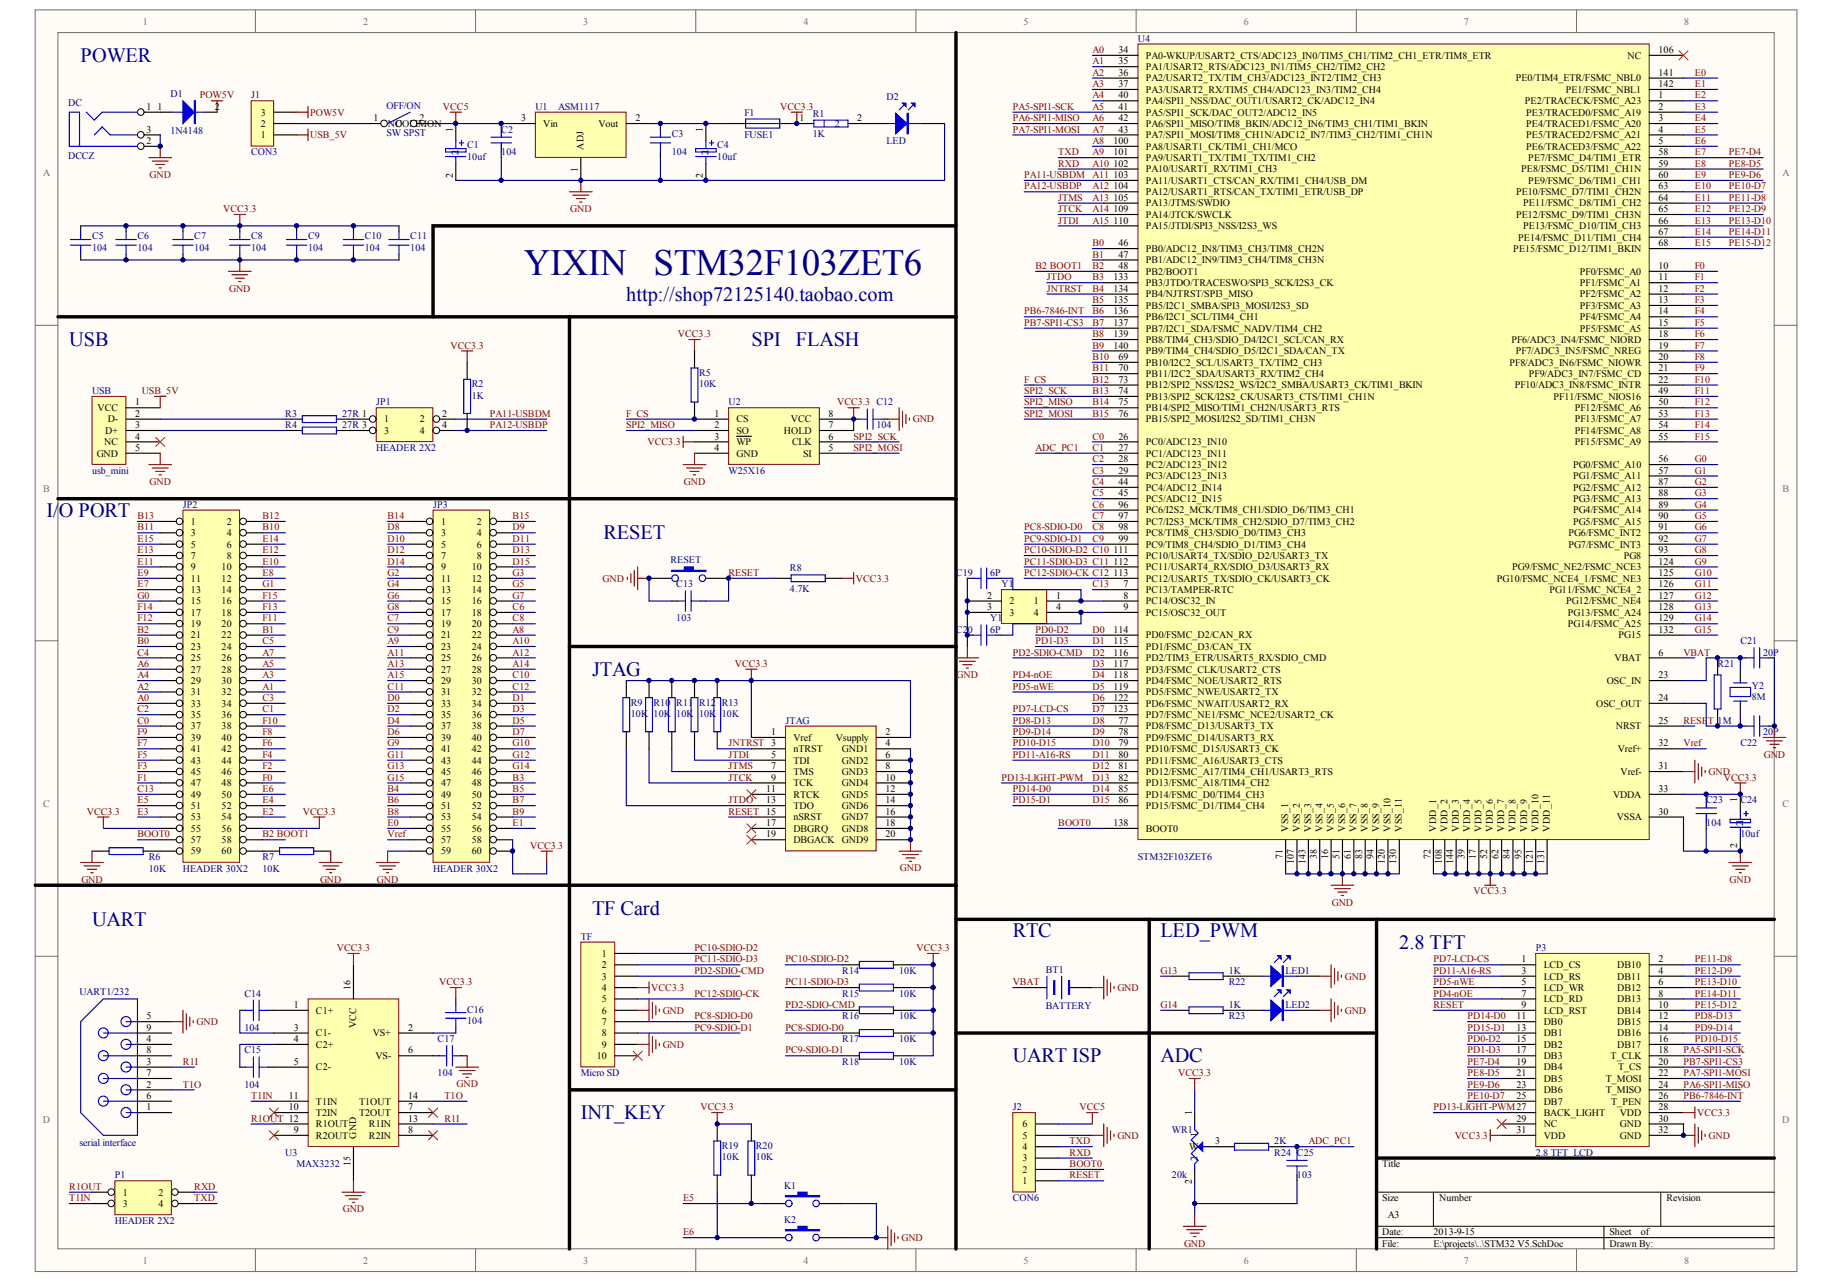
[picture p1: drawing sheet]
<svg xmlns="http://www.w3.org/2000/svg" width="289mm" height="202mm" viewBox="0 0 289 202" stroke-linecap="round" stroke-linejoin="round" font-family="sans-serif">
<defs><g id="words">
<g font-size="5.8" fill="#000080">
<text x="82.5" y="43.2">YIXIN</text>
<text x="102.8" y="43.2">STM32F103ZET6</text>
</g>
<g font-size="3.2" fill="#000080">
<text x="12.7" y="9.8">POWER</text>
<text x="98.6" y="47.3">http://shop72125140.taobao.com</text>
<text x="10.9" y="54.5">USB</text>
<text x="118.2" y="54.5">SPI</text>
<text x="125.3" y="54.5">FLASH</text>
<text x="7.3" y="81.3">I/O PORT</text>
<text x="95" y="84.9">RESET</text>
<text x="93.2" y="106.3">JTAG</text>
<text x="93.2" y="143.9">TF Card</text>
<text x="14.5" y="145.7">UART</text>
<text x="159.4" y="147.5">RTC</text>
<text x="182.6" y="147.5">LED_PWM</text>
<text x="220.2" y="149.2">2.8 TFT</text>
<text x="159.4" y="167.1">UART ISP</text>
<text x="182.6" y="167.1">ADC</text>
<text x="91.4" y="176.1">INT_KEY</text>
</g>
<g font-size="1.6" fill="#716f64">
<text x="22.5" y="3.9">1</text>
<text x="57.1" y="3.9">2</text>
<text x="91.8" y="3.9">3</text>
<text x="126.4" y="3.9">4</text>
<text x="161.1" y="3.9">5</text>
<text x="195.7" y="3.9">6</text>
<text x="230.4" y="3.9">7</text>
<text x="265" y="3.9">8</text>
<text x="6.8" y="27.8">A</text>
<text x="280.5" y="27.8">A</text>
<text x="6.8" y="77.4">B</text>
<text x="280.5" y="77.4">B</text>
<text x="6.8" y="127">C</text>
<text x="280.5" y="127">C</text>
<text x="6.8" y="176.6">D</text>
<text x="280.5" y="176.6">D</text>
<text x="22.5" y="198.8">1</text>
<text x="57.1" y="198.8">2</text>
<text x="91.8" y="198.8">3</text>
<text x="126.4" y="198.8">4</text>
<text x="161.1" y="198.8">5</text>
<text x="195.7" y="198.8">6</text>
<text x="230.4" y="198.8">7</text>
<text x="265" y="198.8">8</text>
</g>
<g font-size="1.6" fill="#800000">
<text x="171.9" y="8.3">A0</text>
<text x="171.9" y="10.1">A1</text>
<text x="171.9" y="11.9">A2</text>
<text x="266.7" y="11.9">E0</text>
<text x="31.5" y="15.5">POW5V</text>
<text x="69.7" y="17.3">VCC5</text>
<text x="122.8" y="17.3">VCC3.3</text>
<text x="159.4" y="17.3">PA5-SPI1-SCK</text>
<text x="171.9" y="13.7">A3</text>
<text x="171.9" y="15.5">A4</text>
<text x="171.9" y="17.3">A5</text>
<text x="266.7" y="13.7">E1</text>
<text x="266.7" y="15.5">E2</text>
<text x="266.7" y="17.3">E3</text>
<text x="48.8" y="18.2">POW5V</text>
<text x="48.8" y="21.8">USB_5V</text>
<text x="159.4" y="20.9">PA7-SPI1-MOSI</text>
<text x="159.4" y="19.1">PA6-SPI1-MISO</text>
<text x="171.9" y="19.1">A6</text>
<text x="171.9" y="20.9">A7</text>
<text x="171.9" y="22.6">A8</text>
<text x="266.7" y="19.1">E4</text>
<text x="266.7" y="20.9">E5</text>
<text x="266.7" y="22.6">E6</text>
<text x="23.5" y="28">GND</text>
<text x="161.2" y="28">PA11-USBDM</text>
<text x="161.2" y="29.8">PA12-USBDP</text>
<text x="166.5" y="24.4">TXD</text>
<text x="166.5" y="26.2">RXD</text>
<text x="171.9" y="24.4">A9</text>
<text x="171.9" y="26.2">A10</text>
<text x="171.9" y="28">A11</text>
<text x="171.9" y="29.8">A12</text>
<text x="266.7" y="24.4">E7</text>
<text x="266.7" y="26.2">E8</text>
<text x="266.7" y="28">E9</text>
<text x="266.7" y="29.8">E10</text>
<text x="272.1" y="24.4">PE7-D4</text>
<text x="272.1" y="26.2">PE8-D5</text>
<text x="272.1" y="28">PE9-D6</text>
<text x="272.1" y="29.8">PE10-D7</text>
<text x="35.1" y="33.4">VCC3.3</text>
<text x="89.7" y="33.4">GND</text>
<text x="166.5" y="31.6">JTMS</text>
<text x="166.5" y="33.4">JTCK</text>
<text x="166.5" y="35.2">JTDI</text>
<text x="171.9" y="31.6">A13</text>
<text x="171.9" y="33.4">A14</text>
<text x="171.9" y="35.2">A15</text>
<text x="266.7" y="31.6">E11</text>
<text x="266.7" y="33.4">E12</text>
<text x="266.7" y="35.2">E13</text>
<text x="272.1" y="31.6">PE11-D8</text>
<text x="272.1" y="33.4">PE12-D9</text>
<text x="272.1" y="35.2">PE13-D10</text>
<text x="171.9" y="38.7">B0</text>
<text x="171.9" y="40.5">B1</text>
<text x="266.7" y="37">E14</text>
<text x="266.7" y="38.7">E15</text>
<text x="272.1" y="37">PE14-D11</text>
<text x="272.1" y="38.7">PE15-D12</text>
<text x="36.1" y="45.9">GND</text>
<text x="163" y="42.3">B2 BOOT1</text>
<text x="164.7" y="44.1">JTDO</text>
<text x="164.7" y="45.9">JNTRST</text>
<text x="171.9" y="42.3">B2</text>
<text x="171.9" y="44.1">B3</text>
<text x="171.9" y="45.9">B4</text>
<text x="171.9" y="47.7">B5</text>
<text x="266.7" y="42.3">F0</text>
<text x="266.7" y="44.1">F1</text>
<text x="266.7" y="45.9">F2</text>
<text x="266.7" y="47.7">F3</text>
<text x="106.7" y="53">VCC3.3</text>
<text x="161.2" y="51.3">PB7-SPI1-CS3</text>
<text x="161.2" y="49.5">PB6-7846-INT</text>
<text x="171.9" y="49.5">B6</text>
<text x="171.9" y="51.3">B7</text>
<text x="171.9" y="53">B8</text>
<text x="266.7" y="49.5">F4</text>
<text x="266.7" y="51.3">F5</text>
<text x="266.7" y="53">F6</text>
<text x="70.9" y="54.8">VCC3.3</text>
<text x="171.9" y="54.8">B9</text>
<text x="171.9" y="56.6">B10</text>
<text x="171.9" y="58.4">B11</text>
<text x="266.7" y="54.8">F7</text>
<text x="266.7" y="56.6">F8</text>
<text x="266.7" y="58.4">F9</text>
<text x="22.3" y="62">USB_5V</text>
<text x="77.1" y="65.6">PA11-USBDM</text>
<text x="98.6" y="65.6">F_CS</text>
<text x="131.7" y="63.8">VCC3.3 C12</text>
<text x="161.2" y="60.2">F_CS</text>
<text x="161.2" y="63.8">SPI2_MISO</text>
<text x="161.2" y="62">SPI2_SCK</text>
<text x="161.2" y="65.6">SPI2_MOSI</text>
<text x="171.9" y="60.2">B12</text>
<text x="171.9" y="62">B13</text>
<text x="171.9" y="63.8">B14</text>
<text x="171.9" y="65.6">B15</text>
<text x="266.7" y="60.2">F10</text>
<text x="266.7" y="62">F11</text>
<text x="266.7" y="63.8">F12</text>
<text x="266.7" y="65.6">F13</text>
<text x="77.1" y="67.4">PA12-USBDP</text>
<text x="98.6" y="67.4">SPI2_MISO</text>
<text x="101.9" y="70">VCC3.3</text>
<text x="134.3" y="69.1">SPI2_SCK</text>
<text x="134.3" y="70.9">SPI2_MOSI</text>
<text x="143.6" y="66.5">GND</text>
<text x="163" y="70.9">ADC_PC1</text>
<text x="171.9" y="69.1">C0</text>
<text x="171.9" y="70.9">C1</text>
<text x="266.7" y="67.4">F14</text>
<text x="266.7" y="69.1">F15</text>
<text x="23.5" y="76.3">GND</text>
<text x="107.6" y="76.3">GND</text>
<text x="171.9" y="72.7">C2</text>
<text x="171.9" y="74.5">C3</text>
<text x="171.9" y="76.3">C4</text>
<text x="266.7" y="72.7">G0</text>
<text x="266.7" y="74.5">G1</text>
<text x="266.7" y="76.3">G2</text>
<text x="21.6" y="81.7">B13</text>
<text x="21.6" y="83.4">B11</text>
<text x="41.3" y="81.7">B12</text>
<text x="41.3" y="83.4">B10</text>
<text x="61" y="81.7">B14</text>
<text x="61" y="83.4">D8</text>
<text x="80.7" y="83.4">D9</text>
<text x="80.7" y="81.7">B15</text>
<text x="161.2" y="83.4">PC8-SDIO-D0</text>
<text x="171.9" y="78.1">C5</text>
<text x="171.9" y="79.9">C6</text>
<text x="171.9" y="81.7">C7</text>
<text x="171.9" y="83.4">C8</text>
<text x="266.7" y="78.1">G3</text>
<text x="266.7" y="79.9">G4</text>
<text x="266.7" y="81.7">G5</text>
<text x="266.7" y="83.4">G6</text>
<text x="21.6" y="85.2">E15</text>
<text x="21.6" y="87">E13</text>
<text x="21.6" y="88.8">E11</text>
<text x="41.3" y="85.2">E14</text>
<text x="41.3" y="87">E12</text>
<text x="41.3" y="88.8">E10</text>
<text x="61" y="85.2">D10</text>
<text x="61" y="87">D12</text>
<text x="61" y="88.8">D14</text>
<text x="80.7" y="88.8">D15</text>
<text x="80.7" y="87">D13</text>
<text x="80.7" y="85.2">D11</text>
<text x="161.2" y="87">PC10-SDIO-D2 C10</text>
<text x="161.2" y="88.8">PC11-SDIO-D3 C11</text>
<text x="161.2" y="85.2">PC9-SDIO-D1</text>
<text x="171.9" y="85.2">C9</text>
<text x="266.7" y="85.2">G7</text>
<text x="266.7" y="87">G8</text>
<text x="266.7" y="88.8">G9</text>
<text x="21.6" y="90.6">E9</text>
<text x="21.6" y="92.4">E7</text>
<text x="21.6" y="94.2">G0</text>
<text x="21.6" y="96">F14</text>
<text x="41.3" y="90.6">E8</text>
<text x="41.3" y="92.4">G1</text>
<text x="41.3" y="94.2">F15</text>
<text x="41.3" y="96">F13</text>
<text x="61" y="90.6">G2</text>
<text x="61" y="92.4">G4</text>
<text x="61" y="94.2">G6</text>
<text x="61" y="96">G8</text>
<text x="80.7" y="96">C6</text>
<text x="80.7" y="94.2">G7</text>
<text x="80.7" y="92.4">G5</text>
<text x="80.7" y="90.6">G3</text>
<text x="94.8" y="91.5">GND</text>
<text x="114.7" y="90.6">RESET</text>
<text x="134.7" y="91.5">VCC3.3</text>
<text x="161.2" y="90.6">PC12-SDIO-CK C12</text>
<text x="171.9" y="92.4">C13</text>
<text x="266.7" y="90.6">G10</text>
<text x="266.7" y="92.4">G11</text>
<text x="266.7" y="94.2">G12</text>
<text x="266.7" y="96">G13</text>
<text x="21.6" y="97.8">F12</text>
<text x="21.6" y="99.5">B2</text>
<text x="21.6" y="101.3">B0</text>
<text x="41.3" y="97.8">F11</text>
<text x="41.3" y="99.5">B1</text>
<text x="41.3" y="101.3">C5</text>
<text x="61" y="97.8">C7</text>
<text x="61" y="99.5">C9</text>
<text x="61" y="101.3">A9</text>
<text x="80.7" y="101.3">A10</text>
<text x="80.7" y="99.5">A8</text>
<text x="80.7" y="97.8">C8</text>
<text x="163" y="99.5">PD0-D2</text>
<text x="163" y="101.3">PD1-D3</text>
<text x="171.9" y="99.5">D0</text>
<text x="171.9" y="101.3">D1</text>
<text x="266.7" y="97.8">G14</text>
<text x="266.7" y="99.5">G15</text>
<text x="21.6" y="103.1">C4</text>
<text x="21.6" y="104.9">A6</text>
<text x="21.6" y="106.7">A4</text>
<text x="41.3" y="103.1">A7</text>
<text x="41.3" y="104.9">A5</text>
<text x="41.3" y="106.7">A3</text>
<text x="61" y="103.1">A11</text>
<text x="61" y="104.9">A13</text>
<text x="61" y="106.7">A15</text>
<text x="80.7" y="106.7">C10</text>
<text x="80.7" y="104.9">A14</text>
<text x="80.7" y="103.1">A12</text>
<text x="115.6" y="104.9">VCC3.3</text>
<text x="150.5" y="106.7">GND</text>
<text x="159.4" y="103.1">PD2-SDIO-CMD</text>
<text x="159.4" y="106.7">PD4-nOE</text>
<text x="171.9" y="103.1">D2</text>
<text x="171.9" y="104.9">D3</text>
<text x="171.9" y="106.7">D4</text>
<text x="264.9" y="103.1">VBAT</text>
<text x="21.6" y="108.5">A2</text>
<text x="21.6" y="110.3">A0</text>
<text x="21.6" y="112.1">C2</text>
<text x="21.6" y="113.9">C0</text>
<text x="41.3" y="108.5">A1</text>
<text x="41.3" y="110.3">C3</text>
<text x="41.3" y="112.1">C1</text>
<text x="41.3" y="113.9">F10</text>
<text x="61" y="108.5">C11</text>
<text x="61" y="110.3">D0</text>
<text x="61" y="112.1">D2</text>
<text x="61" y="113.9">D4</text>
<text x="80.7" y="113.9">D5</text>
<text x="80.7" y="112.1">D3</text>
<text x="80.7" y="110.3">D1</text>
<text x="80.7" y="108.5">C12</text>
<text x="159.4" y="112.1">PD7-LCD-CS</text>
<text x="159.4" y="108.5">PD5-nWE</text>
<text x="159.4" y="113.9">PD8-D13</text>
<text x="171.9" y="108.5">D5</text>
<text x="171.9" y="110.3">D6</text>
<text x="171.9" y="112.1">D7</text>
<text x="171.9" y="113.9">D8</text>
<text x="264.9" y="113.9">RESET</text>
<text x="21.6" y="115.6">F9</text>
<text x="21.6" y="117.4">F7</text>
<text x="21.6" y="119.2">F5</text>
<text x="41.3" y="115.6">F8</text>
<text x="41.3" y="117.4">F6</text>
<text x="41.3" y="119.2">F4</text>
<text x="61" y="115.6">D6</text>
<text x="61" y="117.4">G9</text>
<text x="61" y="119.2">G11</text>
<text x="80.7" y="119.2">G12</text>
<text x="80.7" y="117.4">G10</text>
<text x="80.7" y="115.6">D7</text>
<text x="114.7" y="117.4">JNTRST 3</text>
<text x="114.7" y="119.2">JTDI</text>
<text x="159.4" y="119.2">PD11-A16-RS</text>
<text x="159.4" y="115.6">PD9-D14</text>
<text x="159.4" y="117.4">PD10-D15</text>
<text x="171.9" y="115.6">D9</text>
<text x="171.9" y="117.4">D10</text>
<text x="171.9" y="119.2">D11</text>
<text x="264.9" y="117.4">Vref</text>
<text x="277.6" y="119.2">GND</text>
<text x="21.6" y="121">F3</text>
<text x="21.6" y="122.8">F1</text>
<text x="21.6" y="124.6">C13</text>
<text x="41.3" y="121">F2</text>
<text x="41.3" y="122.8">F0</text>
<text x="41.3" y="124.6">E6</text>
<text x="61" y="121">G13</text>
<text x="61" y="122.8">G15</text>
<text x="61" y="124.6">B4</text>
<text x="80.7" y="121">G14</text>
<text x="80.7" y="122.8">B3</text>
<text x="80.7" y="124.6">B5</text>
<text x="114.7" y="121">JTMS</text>
<text x="114.7" y="122.8">JTCK</text>
<text x="157.6" y="122.8">PD13-LIGHT-PWM</text>
<text x="159.4" y="124.6">PD14-D0</text>
<text x="171.9" y="121">D12</text>
<text x="171.9" y="122.8">D13</text>
<text x="171.9" y="124.6">D14</text>
<text x="268.9" y="121.9">GND</text>
<text x="271.3" y="122.8">VCC3.3</text>
<text x="13.7" y="128.2">VCC3.3</text>
<text x="21.6" y="126.4">E5</text>
<text x="21.6" y="128.2">E3</text>
<text x="21.6" y="131.7">BOOT0</text>
<text x="41.3" y="126.4">E4</text>
<text x="41.3" y="128.2">E2</text>
<text x="41.3" y="131.7">B2 BOOT1</text>
<text x="47.6" y="128.2">VCC3.3</text>
<text x="61" y="126.4">B6</text>
<text x="61" y="128.2">B8</text>
<text x="61" y="129.9">E0</text>
<text x="61" y="131.7">Vref</text>
<text x="80.7" y="126.4">B7</text>
<text x="80.7" y="128.2">B9</text>
<text x="80.7" y="129.9">E1</text>
<text x="114.7" y="128.2">RESET 15</text>
<text x="114.7" y="126.4">JTDO</text>
<text x="159.4" y="126.4">PD15-D1</text>
<text x="166.5" y="129.9">BOOT0</text>
<text x="171.9" y="126.4">D15</text>
<text x="83.4" y="133.5">VCC3.3</text>
<text x="141.6" y="137.1">GND</text>
<text x="12.8" y="138.9">GND</text>
<text x="50.4" y="138.9">GND</text>
<text x="59.3" y="138.9">GND</text>
<text x="209.6" y="142.4">GND</text>
<text x="231.9" y="140.7">VCC3.3</text>
<text x="272.2" y="138.9">GND</text>
<text x="53" y="149.6">VCC3.3</text>
<text x="109.3" y="149.6">PC10-SDIO-D2</text>
<text x="144.2" y="149.6">VCC3.3</text>
<text x="69.1" y="155">VCC3.3</text>
<text x="102.5" y="155.9">VCC3.3</text>
<text x="109.3" y="151.4">PC11-SDIO-D3</text>
<text x="109.3" y="153.2">PD2-SDIO-CMD</text>
<text x="123.6" y="151.4">PC10-SDIO-D2</text>
<text x="123.6" y="155">PC11-SDIO-D3</text>
<text x="159.4" y="155">VBAT</text>
<text x="175.8" y="155.9">GND</text>
<text x="182.6" y="153.2">G13</text>
<text x="211.6" y="154.1">GND</text>
<text x="225.6" y="151.4">PD7-LCD-CS</text>
<text x="225.6" y="153.2">PD11-A16-RS</text>
<text x="225.6" y="155">PD5-nWE</text>
<text x="266.7" y="155">PE13-D10</text>
<text x="266.7" y="153.2">PE12-D9</text>
<text x="266.7" y="151.4">PE11-D8</text>
<text x="30.9" y="161.2">GND</text>
<text x="104.3" y="159.5">GND</text>
<text x="109.3" y="156.8">PC12-SDIO-CK</text>
<text x="109.3" y="160.3">PC8-SDIO-D0</text>
<text x="123.6" y="158.6">PD2-SDIO-CMD</text>
<text x="182.6" y="158.6">G14</text>
<text x="211.6" y="159.5">GND</text>
<text x="225.6" y="156.8">PD4-nOE</text>
<text x="225.6" y="158.6">RESET</text>
<text x="230.9" y="160.3">PD14-D0</text>
<text x="266.7" y="160.3">PD8-D13</text>
<text x="266.7" y="158.6">PE15-D12</text>
<text x="266.7" y="156.8">PE14-D11</text>
<text x="28.8" y="167.5">R1I</text>
<text x="104.3" y="164.8">GND</text>
<text x="109.3" y="162.1">PC9-SDIO-D1</text>
<text x="123.6" y="162.1">PC8-SDIO-D0</text>
<text x="123.6" y="165.7">PC9-SDIO-D1</text>
<text x="230.9" y="162.1">PD15-D1</text>
<text x="230.9" y="163.9">PD0-D2</text>
<text x="230.9" y="165.7">PD1-D3</text>
<text x="230.9" y="167.5">PE7-D4</text>
<text x="264.9" y="165.7">PA5-SPI1-SCK</text>
<text x="264.9" y="167.5">PB7-SPI1-CS3</text>
<text x="266.7" y="163.9">PD10-D15</text>
<text x="266.7" y="162.1">PD9-D14</text>
<text x="28.8" y="171.1">T1O</text>
<text x="39.5" y="172.9">T1IN</text>
<text x="69.9" y="172.9">T1O</text>
<text x="71.8" y="171.1">GND</text>
<text x="185.4" y="169.3">VCC3.3</text>
<text x="230.9" y="169.3">PE8-D5</text>
<text x="230.9" y="171.1">PE9-D6</text>
<text x="230.9" y="172.9">PE10-D7</text>
<text x="264.9" y="169.3">PA7-SPI1-MOSI</text>
<text x="264.9" y="171.1">PA6-SPI1-MISO</text>
<text x="264.9" y="172.9">PB6-7846-INT</text>
<text x="39.5" y="176.4">R1OUT 12</text>
<text x="69.9" y="176.4">R1I</text>
<text x="110.3" y="174.7">VCC3.3</text>
<text x="169.9" y="174.7">VCC5</text>
<text x="175.8" y="179.1">GND</text>
<text x="225.6" y="174.7">PD13-LIGHT-PWM27</text>
<text x="228.9" y="179.1">VCC3.3</text>
<text x="267.1" y="175.5">VCC3.3</text>
<text x="268.9" y="179.1">GND</text>
<text x="168.3" y="180">TXD</text>
<text x="168.3" y="181.8">RXD</text>
<text x="168.3" y="183.6">BOOT0</text>
<text x="168.3" y="185.4">RESET</text>
<text x="205.9" y="180">ADC_PC1</text>
<text x="10.9" y="187.2">R1OUT</text>
<text x="10.9" y="189">T1IN</text>
<text x="30.6" y="187.2">RXD</text>
<text x="30.6" y="189">TXD</text>
<text x="53.9" y="190.7">GND</text>
<text x="107.5" y="189">E5</text>
<text x="107.5" y="194.3">E6</text>
<text x="141.9" y="195.2">GND</text>
<text x="186.3" y="196.1">GND</text>
</g>
<g font-size="1.6">
<text x="176" y="8.3">34</text>
<text x="176" y="10.1">35</text>
<text x="176" y="11.9">36</text>
<text x="180.3" y="9.2">PA0-WKUP/USART2_CTS/ADC123_IN0/TIM5_CH1/TIM2_CH1_ETR/TIM8_ETR</text>
<text x="180.3" y="11">PA1/USART2_RTS/ADC123_IN1/TIM5_CH2/TIM2_CH2</text>
<text x="256.1" y="9.2">NC</text>
<text x="261" y="8.3">106</text>
<text x="261" y="11.9">141</text>
<text x="23.1" y="17.3">1</text>
<text x="24.8" y="17.3">1</text>
<text x="33.8" y="17.3">2</text>
<text x="176" y="13.7">37</text>
<text x="176" y="15.5">40</text>
<text x="176" y="17.3">41</text>
<text x="180.3" y="12.8">PA2/USART2_TX/TIM_CH3/ADC123_INT2/TIM2_CH3</text>
<text x="180.3" y="14.6">PA3/USART2_RX/TIM5_CH4/ADC123_IN3/TIM2_CH4</text>
<text x="180.3" y="16.4">PA4/SPI1_NSS/DAC_OUT1/USART2_CK/ADC12_IN4</text>
<text x="238.5" y="12.8">PE0/TIM4_ETR/FSMC_NBL0</text>
<text x="240" y="16.4">PE2/TRACECK/FSMC_A23</text>
<text x="246.4" y="14.6">PE1/FSMC_NBL1</text>
<text x="261" y="13.7">142</text>
<text x="261" y="15.5">1</text>
<text x="261" y="17.3">2</text>
<text x="23.1" y="20.9">3</text>
<text x="23.1" y="22.6">2</text>
<text x="41" y="21.8">1</text>
<text x="41" y="20">2</text>
<text x="41" y="18.2">3</text>
<text x="58.8" y="19.1">1</text>
<text x="61" y="20">NO</text>
<text x="62.2" y="20">COMMON</text>
<text x="66" y="19.1">2</text>
<text x="71.3" y="20.7" transform="rotate(-90 71.3 20.7)">1</text>
<text x="82" y="19.1">3</text>
<text x="85.5" y="20">Vin</text>
<text x="91.8" y="23.5" transform="rotate(-90 91.8 23.5)">ADJ</text>
<text x="94.2" y="20">Vout</text>
<text x="100" y="19.1">2</text>
<text x="110.6" y="20.7" transform="rotate(-90 110.6 20.7)">1</text>
<text x="125.8" y="19.1">1</text>
<text x="129.3" y="20">1</text>
<text x="131.4" y="20">2</text>
<text x="134.9" y="19.1">2</text>
<text x="175.2" y="22.6">100</text>
<text x="176" y="19.1">42</text>
<text x="176" y="20.9">43</text>
<text x="180.3" y="18.2">PA5/SPI1_SCK/DAC_OUT2/ADC12_IN5</text>
<text x="180.3" y="20">PA6/SPI1_MISO/TIM8_BKIN/ADC12_IN6/TIM3_CH1/TIM1_BKIN</text>
<text x="180.3" y="21.8">PA7/SPI1_MOSI/TIM8_CH1N/ADC12_IN7/TIM3_CH2/TIM1_CH1N</text>
<text x="180.3" y="23.5">PA8/USART1_CK/TIM1_CH1/MCO</text>
<text x="240.2" y="18.2">PE3/TRACED0/FSMC_A19</text>
<text x="240.2" y="20">PE4/TRACED1/FSMC_A20</text>
<text x="240.2" y="21.8">PE5/TRACED2/FSMC_A21</text>
<text x="240.2" y="23.5">PE6/TRACED3/FSMC_A22</text>
<text x="261" y="19.1">3</text>
<text x="261" y="20.9">4</text>
<text x="261" y="22.6">5</text>
<text x="71.3" y="27.9" transform="rotate(-90 71.3 27.9)">2</text>
<text x="72.1" y="24.4" transform="rotate(-90 72.1 24.4)">21</text>
<text x="90.9" y="27" transform="rotate(-90 90.9 27)">1</text>
<text x="110.6" y="27.9" transform="rotate(-90 110.6 27.9)">2</text>
<text x="111.5" y="24.4" transform="rotate(-90 111.5 24.4)">21</text>
<text x="175.2" y="24.4">101</text>
<text x="175.2" y="26.2">102</text>
<text x="175.2" y="28">103</text>
<text x="175.2" y="29.8">104</text>
<text x="180.3" y="25.3">PA9/USART1_TX/TIM1_TX/TIM1_CH2</text>
<text x="180.3" y="27.1">PA10/USART1_RX/TIM1_CH3</text>
<text x="180.3" y="28.9">PA11/USART1_CTS/CAN_RX/TIM1_CH4/USB_DM</text>
<text x="239.4" y="27.1">PE8/FSMC_D5/TIM1_CH1N</text>
<text x="240.5" y="25.3">PE7/FSMC_D4/TIM1_ETR</text>
<text x="240.5" y="28.9">PE9/FSMC_D6/TIM1_CH1</text>
<text x="261" y="24.4">58</text>
<text x="261" y="26.2">59</text>
<text x="261" y="28">60</text>
<text x="261" y="29.8">63</text>
<text x="175.2" y="31.6">105</text>
<text x="175.2" y="33.4">109</text>
<text x="175.2" y="35.2">110</text>
<text x="180.3" y="30.7">PA12/USART1_RTS/CAN_TX/TIM1_ETR/USB_DP</text>
<text x="180.3" y="32.5">PA13/JTMS/SWDIO</text>
<text x="180.3" y="34.3">PA14/JTCK/SWCLK</text>
<text x="238.6" y="30.7">PE10/FSMC_D7/TIM1_CH2N</text>
<text x="238.6" y="34.3">PE12/FSMC_D9/TIM1_CH3N</text>
<text x="239.7" y="32.5">PE11/FSMC_D8/TIM1_CH2</text>
<text x="261" y="31.6">64</text>
<text x="261" y="33.4">65</text>
<text x="261" y="35.2">66</text>
<text x="176" y="38.7">46</text>
<text x="176" y="40.5">47</text>
<text x="180.3" y="36.1">PA15/JTDI/SPI3_NSS/I2S3_WS</text>
<text x="180.3" y="39.6">PB0/ADC12_IN8/TIM3_CH3/TIM8_CH2N</text>
<text x="180.3" y="41.4">PB1/ADC12_IN9/TIM3_CH4/TIM8_CH3N</text>
<text x="238.1" y="39.6">PE15/FSMC_D12/TIM1_BKIN</text>
<text x="238.9" y="37.8">PE14/FSMC_D11/TIM1_CH4</text>
<text x="239.7" y="36.1">PE13/FSMC_D10/TIM_CH3</text>
<text x="261" y="37">67</text>
<text x="261" y="38.7">68</text>
<text x="175.2" y="44.1">133</text>
<text x="175.2" y="45.9">134</text>
<text x="175.2" y="47.7">135</text>
<text x="176" y="42.3">48</text>
<text x="180.3" y="43.2">PB2/BOOT1</text>
<text x="180.3" y="45">PB3/JTDO/TRACESWO/SPI3_SCK/I2S3_CK</text>
<text x="180.3" y="46.8">PB4/NJTRST/SPI3_MISO</text>
<text x="248.6" y="43.2">PF0/FSMC_A0</text>
<text x="248.6" y="45">PF1/FSMC_A1</text>
<text x="248.6" y="46.8">PF2/FSMC_A2</text>
<text x="261" y="42.3">10</text>
<text x="261" y="44.1">11</text>
<text x="261" y="45.9">12</text>
<text x="261" y="47.7">13</text>
<text x="175.2" y="49.5">136</text>
<text x="175.2" y="51.3">137</text>
<text x="175.2" y="53">139</text>
<text x="180.3" y="48.6">PB5/I2C1_SMBA/SPI3_MOSI/I2S3_SD</text>
<text x="180.3" y="50.4">PB6/I2C1_SCL/TIM4_CH1</text>
<text x="180.3" y="52.2">PB7/I2C1_SDA/FSMC_NADV/TIM4_CH2</text>
<text x="180.3" y="53.9">PB8/TIM4_CH3/SDIO_D4/I2C1_SCL/CAN_RX</text>
<text x="237.9" y="53.9">PF6/ADC3_IN4/FSMC_NIORD</text>
<text x="248.6" y="48.6">PF3/FSMC_A3</text>
<text x="248.6" y="50.4">PF4/FSMC_A4</text>
<text x="248.6" y="52.2">PF5/FSMC_A5</text>
<text x="261" y="49.5">14</text>
<text x="261" y="51.3">15</text>
<text x="261" y="53">18</text>
<text x="175.2" y="54.8">140</text>
<text x="176" y="56.6">69</text>
<text x="176" y="58.4">70</text>
<text x="180.3" y="55.7">PB9/TIM4_CH4/SDIO_D5/I2C1_SDA/CAN_TX</text>
<text x="180.3" y="57.5">PB10/I2C2_SCL/USART3_TX/TIM2_CH3</text>
<text x="180.3" y="59.3">PB11/I2C2_SDA/USART3_RX/TIM2_CH4</text>
<text x="237.6" y="57.5">PF8/ADC3_IN6/FSMC_NIOWR</text>
<text x="238.5" y="55.7">PF7/ADC3_IN5/FSMC_NREG</text>
<text x="240.6" y="59.3">PF9/ADC3_IN7/FSMC_CD</text>
<text x="261" y="54.8">19</text>
<text x="261" y="56.6">20</text>
<text x="261" y="58.4">21</text>
<text x="15.3" y="64.7">VCC</text>
<text x="21.3" y="63.8">1</text>
<text x="21.3" y="65.6">2</text>
<text x="69.6" y="65.6">2</text>
<text x="112.4" y="65.6">1</text>
<text x="130.4" y="65.6">8</text>
<text x="176" y="60.2">73</text>
<text x="176" y="62">74</text>
<text x="176" y="63.8">75</text>
<text x="176" y="65.6">76</text>
<text x="180.3" y="61.1">PB12/SPI2_NSS/I2S2_WS/I2C2_SMBA/USART3_CK/TIM1_BKIN</text>
<text x="180.3" y="62.9">PB13/SPI2_SCK/I2S2_CK/USART3_CTS/TIM1_CH1N</text>
<text x="180.3" y="64.7">PB14/SPI2_MISO/TIM1_CH2N/USART3_RTS</text>
<text x="238.4" y="61.1">PF10/ADC3_IN8/FSMC_INTR</text>
<text x="244.5" y="62.9">PF11/FSMC_NIOS16</text>
<text x="247.8" y="64.7">PF12/FSMC_A6</text>
<text x="261" y="60.2">22</text>
<text x="261" y="62">49</text>
<text x="261" y="63.8">50</text>
<text x="261" y="65.6">53</text>
<text x="15.2" y="71.8">GND</text>
<text x="16.4" y="70">NC</text>
<text x="16.6" y="68.2">D+</text>
<text x="17" y="66.5">D-</text>
<text x="21.3" y="67.4">3</text>
<text x="21.3" y="69.1">4</text>
<text x="21.3" y="70.9">5</text>
<text x="60.5" y="66.5">1</text>
<text x="60.5" y="68.2">3</text>
<text x="66.1" y="66.5">2</text>
<text x="66.1" y="68.2">4</text>
<text x="69.6" y="67.4">4</text>
<text x="112.4" y="67.4">2</text>
<text x="112.4" y="69.1">3</text>
<text x="112.4" y="70.9">4</text>
<text x="115.9" y="66.5">CS</text>
<text x="115.9" y="68.2">SO</text>
<text x="115.9" y="70">WP</text>
<text x="115.9" y="71.8">GND</text>
<text x="123.4" y="68.2">HOLD</text>
<text x="124.5" y="66.5">VCC</text>
<text x="124.6" y="70">CLK</text>
<text x="126.4" y="71.8">SI</text>
<text x="130.4" y="70.9">5</text>
<text x="130.4" y="69.1">6</text>
<text x="130.4" y="67.4">7</text>
<text x="176" y="69.1">26</text>
<text x="176" y="70.9">27</text>
<text x="180.3" y="66.5">PB15/SPI2_MOSI/I2S2_SD/TIM1_CH3N</text>
<text x="180.3" y="70">PC0/ADC123_IN10</text>
<text x="180.3" y="71.8">PC1/ADC123_IN11</text>
<text x="247.8" y="66.5">PF13/FSMC_A7</text>
<text x="247.8" y="68.2">PF14/FSMC_A8</text>
<text x="247.8" y="70">PF15/FSMC_A9</text>
<text x="261" y="67.4">54</text>
<text x="261" y="69.1">55</text>
<text x="176" y="72.7">28</text>
<text x="176" y="74.5">29</text>
<text x="176" y="76.3">44</text>
<text x="180.3" y="73.6">PC2/ADC123_IN12</text>
<text x="180.3" y="75.4">PC3/ADC123_IN13</text>
<text x="180.3" y="77.2">PC4/ADC12_IN14</text>
<text x="247.5" y="77.2">PG2/FSMC_A12</text>
<text x="247.5" y="75.4">PG1/FSMC_A11</text>
<text x="247.5" y="73.6">PG0/FSMC_A10</text>
<text x="261" y="76.3">87</text>
<text x="261" y="74.5">57</text>
<text x="261" y="72.7">56</text>
<text x="30" y="82.6">1</text>
<text x="35.7" y="82.6">2</text>
<text x="69.4" y="82.6">1</text>
<text x="75" y="82.6">2</text>
<text x="176" y="78.1">45</text>
<text x="176" y="79.9">96</text>
<text x="176" y="81.7">97</text>
<text x="176" y="83.4">98</text>
<text x="180.3" y="79">PC5/ADC12_IN15</text>
<text x="180.3" y="80.8">PC6/I2S2_MCK/TIM8_CH1/SDIO_D6/TIM3_CH1</text>
<text x="180.3" y="82.6">PC7/I2S3_MCK/TIM8_CH2/SDIO_D7/TIM3_CH2</text>
<text x="247.5" y="82.6">PG5/FSMC_A15</text>
<text x="247.5" y="80.8">PG4/FSMC_A14</text>
<text x="247.5" y="79">PG3/FSMC_A13</text>
<text x="261" y="83.4">91</text>
<text x="261" y="81.7">90</text>
<text x="261" y="79.9">89</text>
<text x="261" y="78.1">88</text>
<text x="30" y="84.3">3</text>
<text x="30" y="86.1">5</text>
<text x="30" y="87.9">7</text>
<text x="30" y="89.7">9</text>
<text x="34.9" y="89.7">10</text>
<text x="35.7" y="84.3">4</text>
<text x="35.7" y="86.1">6</text>
<text x="35.7" y="87.9">8</text>
<text x="69.4" y="84.3">3</text>
<text x="69.4" y="86.1">5</text>
<text x="69.4" y="87.9">7</text>
<text x="69.4" y="89.7">9</text>
<text x="74.2" y="89.7">10</text>
<text x="75" y="84.3">4</text>
<text x="75" y="86.1">6</text>
<text x="75" y="87.9">8</text>
<text x="175.2" y="87">111</text>
<text x="175.2" y="88.8">112</text>
<text x="176" y="85.2">99</text>
<text x="180.3" y="84.3">PC8/TIM8_CH3/SDIO_D0/TIM3_CH3</text>
<text x="180.3" y="86.1">PC9/TIM8_CH4/SDIO_D1/TIM3_CH4</text>
<text x="180.3" y="87.9">PC10/USART4_TX/SDIO_D2/USART3_TX</text>
<text x="180.3" y="89.7">PC11/USART4_RX/SDIO_D3/USART3_RX</text>
<text x="238" y="89.7">PG9/FSMC_NE2/FSMC_NCE3</text>
<text x="246.8" y="86.1">PG7/FSMC_INT3</text>
<text x="246.8" y="84.3">PG6/FSMC_INT2</text>
<text x="255.5" y="87.9">PG8</text>
<text x="261" y="88.8">124</text>
<text x="261" y="87">93</text>
<text x="261" y="85.2">92</text>
<text x="30" y="91.5">11</text>
<text x="30" y="93.3">13</text>
<text x="30" y="95.1">15</text>
<text x="34.9" y="91.5">12</text>
<text x="34.9" y="93.3">14</text>
<text x="34.9" y="95.1">16</text>
<text x="69.4" y="91.5">11</text>
<text x="69.4" y="93.3">13</text>
<text x="69.4" y="95.1">15</text>
<text x="74.2" y="91.5">12</text>
<text x="74.2" y="93.3">14</text>
<text x="74.2" y="95.1">16</text>
<text x="155.4" y="94.2">2</text>
<text x="155.4" y="96">3</text>
<text x="158.8" y="95.1">2</text>
<text x="162.7" y="95.1">1</text>
<text x="166.2" y="94.2">1</text>
<text x="166.2" y="96">4</text>
<text x="175.2" y="90.6">113</text>
<text x="176.8" y="92.4">7</text>
<text x="176.8" y="94.2">8</text>
<text x="176.8" y="96">9</text>
<text x="180.3" y="91.5">PC12/USART5_TX/SDIO_CK/USART3_CK</text>
<text x="180.3" y="93.3">PC13/TAMPER-RTC</text>
<text x="180.3" y="95.1">PC14/OSC32_IN</text>
<text x="235.6" y="91.5">PG10/FSMC_NCE4_1/FSMC_NE3</text>
<text x="243.8" y="93.3">PG11/FSMC_NCE4_2</text>
<text x="246.5" y="95.1">PG12/FSMC_NE4</text>
<text x="261" y="96">128</text>
<text x="261" y="94.2">127</text>
<text x="261" y="92.4">126</text>
<text x="261" y="90.6">125</text>
<text x="30" y="96.9">17</text>
<text x="30" y="98.7">19</text>
<text x="30" y="100.4">21</text>
<text x="34.9" y="96.9">18</text>
<text x="34.9" y="98.7">20</text>
<text x="34.9" y="100.4">22</text>
<text x="69.4" y="96.9">17</text>
<text x="69.4" y="98.7">19</text>
<text x="69.4" y="100.4">21</text>
<text x="74.2" y="96.9">18</text>
<text x="74.2" y="98.7">20</text>
<text x="74.2" y="100.4">22</text>
<text x="158.8" y="96.9">3</text>
<text x="162.7" y="96.9">4</text>
<text x="175.2" y="99.5">114</text>
<text x="175.2" y="101.3">115</text>
<text x="180.3" y="96.9">PC15/OSC32_OUT</text>
<text x="180.3" y="100.4">PD0/FSMC_D2/CAN_RX</text>
<text x="246.7" y="98.7">PG14/FSMC_A25</text>
<text x="246.7" y="96.9">PG13/FSMC_A24</text>
<text x="254.7" y="100.4">PG15</text>
<text x="261" y="99.5">132</text>
<text x="261" y="97.8">129</text>
<text x="30" y="102.2">23</text>
<text x="30" y="104">25</text>
<text x="30" y="105.8">27</text>
<text x="30" y="107.6">29</text>
<text x="34.9" y="102.2">24</text>
<text x="34.9" y="104">26</text>
<text x="34.9" y="105.8">28</text>
<text x="34.9" y="107.6">30</text>
<text x="69.4" y="102.2">23</text>
<text x="69.4" y="104">25</text>
<text x="69.4" y="105.8">27</text>
<text x="69.4" y="107.6">29</text>
<text x="74.2" y="102.2">24</text>
<text x="74.2" y="104">26</text>
<text x="74.2" y="105.8">28</text>
<text x="74.2" y="107.6">30</text>
<text x="175.2" y="103.1">116</text>
<text x="175.2" y="104.9">117</text>
<text x="175.2" y="106.7">118</text>
<text x="180.3" y="102.2">PD1/FSMC_D3/CAN_TX</text>
<text x="180.3" y="104">PD2/TIM3_ETR/USART5_RX/SDIO_CMD</text>
<text x="180.3" y="105.8">PD3/FSMC_CLK/USART2_CTS</text>
<text x="180.3" y="107.6">PD4/FSMC_NOE/USART2_RTS</text>
<text x="252.9" y="107.6">OSC_IN</text>
<text x="254.1" y="104">VBAT</text>
<text x="261" y="106.7">23</text>
<text x="261" y="103.1">6</text>
<text x="30" y="109.4">31</text>
<text x="30" y="111.2">33</text>
<text x="30" y="113">35</text>
<text x="34.9" y="109.4">32</text>
<text x="34.9" y="111.2">34</text>
<text x="34.9" y="113">36</text>
<text x="69.4" y="109.4">31</text>
<text x="69.4" y="111.2">33</text>
<text x="69.4" y="113">35</text>
<text x="74.2" y="109.4">32</text>
<text x="74.2" y="111.2">34</text>
<text x="74.2" y="113">36</text>
<text x="175.2" y="108.5">119</text>
<text x="175.2" y="110.3">122</text>
<text x="175.2" y="112.1">123</text>
<text x="176" y="113.9">77</text>
<text x="180.3" y="109.4">PD5/FSMC_NWE/USART2_TX</text>
<text x="180.3" y="111.2">PD6/FSMC_NWAIT/USART2_RX</text>
<text x="180.3" y="113">PD7/FSMC_NE1/FSMC_NCE2/USART2_CK</text>
<text x="251.2" y="111.2">OSC_OUT</text>
<text x="261" y="113.9">25</text>
<text x="261" y="110.3">24</text>
<text x="30" y="114.7">37</text>
<text x="30" y="116.5">39</text>
<text x="30" y="118.3">41</text>
<text x="34.9" y="114.7">38</text>
<text x="34.9" y="116.5">40</text>
<text x="34.9" y="118.3">42</text>
<text x="69.4" y="114.7">37</text>
<text x="69.4" y="116.5">39</text>
<text x="69.4" y="118.3">41</text>
<text x="74.2" y="114.7">38</text>
<text x="74.2" y="116.5">40</text>
<text x="74.2" y="118.3">42</text>
<text x="121.4" y="115.6">1</text>
<text x="121.4" y="119.2">5</text>
<text x="124.9" y="116.5">Vref</text>
<text x="124.9" y="118.3">nTRST</text>
<text x="131.5" y="116.5">Vsupply</text>
<text x="132.5" y="118.3">GND1</text>
<text x="139.3" y="115.6">2</text>
<text x="139.3" y="117.4">4</text>
<text x="139.3" y="119.2">6</text>
<text x="176" y="115.6">78</text>
<text x="176" y="117.4">79</text>
<text x="176" y="119.2">80</text>
<text x="180.3" y="114.7">PD8/FSMC_D13/USART3_TX</text>
<text x="180.3" y="116.5">PD9/FSMC_D14/USART3_RX</text>
<text x="180.3" y="118.3">PD10/FSMC_D15/USART3_CK</text>
<text x="254.3" y="114.7">NRST</text>
<text x="254.6" y="118.3">Vref+</text>
<text x="261" y="117.4">32</text>
<text x="30" y="120.1">43</text>
<text x="30" y="121.9">45</text>
<text x="30" y="123.7">47</text>
<text x="30" y="125.5">49</text>
<text x="34.9" y="120.1">44</text>
<text x="34.9" y="121.9">46</text>
<text x="34.9" y="123.7">48</text>
<text x="34.9" y="125.5">50</text>
<text x="69.4" y="120.1">43</text>
<text x="69.4" y="121.9">45</text>
<text x="69.4" y="123.7">47</text>
<text x="69.4" y="125.5">49</text>
<text x="74.2" y="120.1">44</text>
<text x="74.2" y="121.9">46</text>
<text x="74.2" y="123.7">48</text>
<text x="74.2" y="125.5">50</text>
<text x="120.6" y="124.6">11</text>
<text x="121.4" y="121">7</text>
<text x="121.4" y="122.8">9</text>
<text x="124.9" y="120.1">TDI</text>
<text x="124.9" y="121.9">TMS</text>
<text x="124.9" y="123.7">TCK</text>
<text x="124.9" y="125.5">RTCK</text>
<text x="132.5" y="120.1">GND2</text>
<text x="132.5" y="121.9">GND3</text>
<text x="132.5" y="123.7">GND4</text>
<text x="132.5" y="125.5">GND5</text>
<text x="139.3" y="121">8</text>
<text x="139.3" y="122.8">10</text>
<text x="139.3" y="124.6">12</text>
<text x="176" y="121">81</text>
<text x="176" y="122.8">82</text>
<text x="176" y="124.6">85</text>
<text x="180.3" y="120.1">PD11/FSMC_A16/USART3_CTS</text>
<text x="180.3" y="121.9">PD12/FSMC_A17/TIM4_CH1/USART3_RTS</text>
<text x="180.3" y="123.7">PD13/FSMC_A18/TIM4_CH2</text>
<text x="180.3" y="125.5">PD14/FSMC_D0/TIM4_CH3</text>
<text x="253.8" y="125.5">VDDA</text>
<text x="255" y="121.9">Vref-</text>
<text x="261" y="124.6">33</text>
<text x="261" y="121">31</text>
<text x="30" y="127.3">51</text>
<text x="30" y="129.1">53</text>
<text x="30" y="130.8">55</text>
<text x="34.9" y="127.3">52</text>
<text x="34.9" y="129.1">54</text>
<text x="34.9" y="130.8">56</text>
<text x="69.4" y="127.3">51</text>
<text x="69.4" y="129.1">53</text>
<text x="69.4" y="130.8">55</text>
<text x="74.2" y="127.3">52</text>
<text x="74.2" y="129.1">54</text>
<text x="74.2" y="130.8">56</text>
<text x="120.6" y="126.4">13</text>
<text x="120.6" y="129.9">17</text>
<text x="120.6" y="131.7">19</text>
<text x="124.9" y="127.3">TDO</text>
<text x="124.9" y="129.1">nSRST</text>
<text x="124.9" y="130.8">DBGRQ</text>
<text x="132.5" y="127.3">GND6</text>
<text x="132.5" y="129.1">GND7</text>
<text x="132.5" y="130.8">GND8</text>
<text x="139.3" y="126.4">14</text>
<text x="139.3" y="128.2">16</text>
<text x="139.3" y="129.9">18</text>
<text x="139.3" y="131.7">20</text>
<text x="175.2" y="129.9">138</text>
<text x="176" y="126.4">86</text>
<text x="180.3" y="127.3">PD15/FSMC_D1/TIM4_CH4</text>
<text x="180.3" y="130.8">BOOT0</text>
<text x="202.7" y="130.9" transform="rotate(-90 202.7 130.9)">VSS_1</text>
<text x="204.5" y="130.9" transform="rotate(-90 204.5 130.9)">VSS_2</text>
<text x="206.3" y="130.9" transform="rotate(-90 206.3 130.9)">VSS_3</text>
<text x="208.1" y="130.9" transform="rotate(-90 208.1 130.9)">VSS_4</text>
<text x="209.9" y="130.9" transform="rotate(-90 209.9 130.9)">VSS_5</text>
<text x="211.7" y="130.9" transform="rotate(-90 211.7 130.9)">VSS_6</text>
<text x="213.5" y="130.9" transform="rotate(-90 213.5 130.9)">VSS_7</text>
<text x="215.3" y="130.9" transform="rotate(-90 215.3 130.9)">VSS_8</text>
<text x="217" y="130.9" transform="rotate(-90 217 130.9)">VSS_9</text>
<text x="218.8" y="130.9" transform="rotate(-90 218.8 130.9)">VSS_10</text>
<text x="220.6" y="130.9" transform="rotate(-90 220.6 130.9)">VSS_11</text>
<text x="226" y="130.9" transform="rotate(-90 226 130.9)">VDD_1</text>
<text x="227.8" y="130.9" transform="rotate(-90 227.8 130.9)">VDD_2</text>
<text x="229.6" y="130.9" transform="rotate(-90 229.6 130.9)">VDD_3</text>
<text x="231.4" y="130.9" transform="rotate(-90 231.4 130.9)">VDD_4</text>
<text x="233.1" y="130.9" transform="rotate(-90 233.1 130.9)">VDD_5</text>
<text x="234.9" y="130.9" transform="rotate(-90 234.9 130.9)">VDD_6</text>
<text x="236.7" y="130.9" transform="rotate(-90 236.7 130.9)">VDD_7</text>
<text x="238.5" y="130.9" transform="rotate(-90 238.5 130.9)">VDD_8</text>
<text x="240.3" y="130.9" transform="rotate(-90 240.3 130.9)">VDD_9</text>
<text x="242.1" y="130.9" transform="rotate(-90 242.1 130.9)">VDD_10</text>
<text x="243.9" y="130.9" transform="rotate(-90 243.9 130.9)">VDD_11</text>
<text x="254.4" y="129.1">VSSA</text>
<text x="261" y="128.2">30</text>
<text x="273.4" y="126.2" transform="rotate(-90 273.4 126.2)">1</text>
<text x="274.3" y="130" transform="rotate(-90 274.3 130)">21</text>
<text x="30" y="132.6">57</text>
<text x="30" y="134.4">59</text>
<text x="34.9" y="132.6">58</text>
<text x="34.9" y="134.4">60</text>
<text x="69.4" y="132.6">57</text>
<text x="69.4" y="134.4">59</text>
<text x="74.2" y="132.6">58</text>
<text x="74.2" y="134.4">60</text>
<text x="124.9" y="132.6">DBGACK GND9</text>
<text x="201.8" y="135.1" transform="rotate(-90 201.8 135.1)">71</text>
<text x="203.6" y="135.9" transform="rotate(-90 203.6 135.9)">107</text>
<text x="205.4" y="135.9" transform="rotate(-90 205.4 135.9)">143</text>
<text x="207.2" y="135.1" transform="rotate(-90 207.2 135.1)">38</text>
<text x="209" y="135.1" transform="rotate(-90 209 135.1)">16</text>
<text x="210.8" y="135.1" transform="rotate(-90 210.8 135.1)">51</text>
<text x="212.6" y="135.1" transform="rotate(-90 212.6 135.1)">61</text>
<text x="214.4" y="135.1" transform="rotate(-90 214.4 135.1)">83</text>
<text x="216.2" y="135.1" transform="rotate(-90 216.2 135.1)">94</text>
<text x="217.9" y="135.9" transform="rotate(-90 217.9 135.9)">120</text>
<text x="219.7" y="135.9" transform="rotate(-90 219.7 135.9)">130</text>
<text x="225.1" y="135.1" transform="rotate(-90 225.1 135.1)">72</text>
<text x="226.9" y="135.9" transform="rotate(-90 226.9 135.9)">108</text>
<text x="228.7" y="135.9" transform="rotate(-90 228.7 135.9)">144</text>
<text x="230.5" y="135.1" transform="rotate(-90 230.5 135.1)">39</text>
<text x="232.3" y="135.1" transform="rotate(-90 232.3 135.1)">17</text>
<text x="234" y="135.1" transform="rotate(-90 234 135.1)">52</text>
<text x="235.8" y="135.1" transform="rotate(-90 235.8 135.1)">62</text>
<text x="237.6" y="135.1" transform="rotate(-90 237.6 135.1)">84</text>
<text x="239.4" y="135.1" transform="rotate(-90 239.4 135.1)">95</text>
<text x="241.2" y="135.9" transform="rotate(-90 241.2 135.9)">121</text>
<text x="243" y="135.9" transform="rotate(-90 243 135.9)">131</text>
<text x="273.4" y="133.4" transform="rotate(-90 273.4 133.4)">2</text>
<text x="55.2" y="155.7" transform="rotate(-90 55.2 155.7)">16</text>
<text x="94.7" y="150.5">1</text>
<text x="94.7" y="152.3">2</text>
<text x="94.7" y="154.1">3</text>
<text x="94.7" y="155.9">4</text>
<text x="239.4" y="151.4">1</text>
<text x="239.4" y="153.2">3</text>
<text x="239.4" y="155">5</text>
<text x="242.9" y="152.3">LCD_CS</text>
<text x="242.9" y="154.1">LCD_RS</text>
<text x="242.9" y="155.9">LCD_WR</text>
<text x="254.5" y="155.9">DB12</text>
<text x="254.5" y="154.1">DB11</text>
<text x="254.5" y="152.3">DB10</text>
<text x="261" y="155">6</text>
<text x="261" y="153.2">4</text>
<text x="261" y="151.4">2</text>
<text x="23.1" y="160.3">5</text>
<text x="46.2" y="158.6">1</text>
<text x="49.7" y="159.5">C1+</text>
<text x="56" y="161.8" transform="rotate(-90 56 161.8)">VCC</text>
<text x="94.7" y="157.7">5</text>
<text x="94.7" y="159.5">6</text>
<text x="94.7" y="161.2">7</text>
<text x="238.6" y="160.3">11</text>
<text x="239.4" y="156.8">7</text>
<text x="239.4" y="158.6">9</text>
<text x="242.9" y="157.7">LCD_RD</text>
<text x="242.9" y="159.5">LCD_RST</text>
<text x="242.9" y="161.2">DB0</text>
<text x="254.5" y="161.2">DB15</text>
<text x="254.5" y="159.5">DB14</text>
<text x="254.5" y="157.7">DB13</text>
<text x="261" y="160.3">12</text>
<text x="261" y="158.6">10</text>
<text x="261" y="156.8">8</text>
<text x="23.1" y="167.5">3</text>
<text x="23.1" y="163.9">4</text>
<text x="23.1" y="165.7">8</text>
<text x="23.1" y="162.1">9</text>
<text x="46.2" y="162.1">3</text>
<text x="46.2" y="163.9">4</text>
<text x="46.2" y="167.5">5</text>
<text x="49.7" y="163">C1-</text>
<text x="49.7" y="164.8">C2+</text>
<text x="58.6" y="163">VS+</text>
<text x="59.1" y="166.6">VS-</text>
<text x="64.2" y="162.1">2</text>
<text x="64.2" y="165.7">6</text>
<text x="93.9" y="166.6">10</text>
<text x="94.7" y="163">8</text>
<text x="94.7" y="164.8">9</text>
<text x="238.6" y="162.1">13</text>
<text x="238.6" y="163.9">15</text>
<text x="238.6" y="165.7">17</text>
<text x="238.6" y="167.5">19</text>
<text x="242.9" y="163">DB1</text>
<text x="242.9" y="164.8">DB2</text>
<text x="242.9" y="166.6">DB3</text>
<text x="253.4" y="166.6">T_CLK</text>
<text x="254.5" y="164.8">DB17</text>
<text x="254.5" y="163">DB16</text>
<text x="261" y="167.5">20</text>
<text x="261" y="165.7">18</text>
<text x="261" y="163.9">16</text>
<text x="261" y="162.1">14</text>
<text x="23.1" y="171.1">2</text>
<text x="23.1" y="172.9">6</text>
<text x="23.1" y="169.3">7</text>
<text x="45.4" y="172.9">11</text>
<text x="49.7" y="168.4">C2-</text>
<text x="49.7" y="173.8">T1IN</text>
<text x="56.5" y="173.8">T1OUT</text>
<text x="64.2" y="172.9">14</text>
<text x="238.6" y="169.3">21</text>
<text x="238.6" y="171.1">23</text>
<text x="238.6" y="172.9">25</text>
<text x="242.9" y="168.4">DB4</text>
<text x="242.9" y="170.2">DB5</text>
<text x="242.9" y="172">DB6</text>
<text x="242.9" y="173.8">DB7</text>
<text x="252.7" y="172">T_MISO</text>
<text x="252.7" y="170.2">T_MOSI</text>
<text x="253.5" y="173.8">T_PEN</text>
<text x="254.6" y="168.4">T_CS</text>
<text x="261" y="172.9">26</text>
<text x="261" y="171.1">24</text>
<text x="261" y="169.3">22</text>
<text x="23.1" y="174.7">1</text>
<text x="45.4" y="174.7">10</text>
<text x="46.2" y="178.2">9</text>
<text x="49.7" y="179.1">R2OUT</text>
<text x="49.7" y="175.5">T2IN</text>
<text x="49.7" y="177.3">R1OUT</text>
<text x="56" y="179.1" transform="rotate(-90 56 179.1)">GND</text>
<text x="56.5" y="175.5">T2OUT</text>
<text x="58.1" y="179.1">R2IN</text>
<text x="58.1" y="177.3">R1IN</text>
<text x="64.2" y="174.7">7</text>
<text x="64.2" y="178.2">8</text>
<text x="64.2" y="176.4">13</text>
<text x="160.9" y="179.1">5</text>
<text x="160.9" y="177.3">6</text>
<text x="187.5" y="175.4" transform="rotate(-90 187.5 175.4)">1</text>
<text x="188.4" y="178.9" transform="rotate(-90 188.4 178.9)">1</text>
<text x="238.6" y="176.4">29</text>
<text x="238.6" y="178.2">31</text>
<text x="242.9" y="175.5">BACK_LIGHT</text>
<text x="242.9" y="177.3">NC</text>
<text x="242.9" y="179.1">VDD</text>
<text x="254.9" y="175.5">VDD</text>
<text x="254.9" y="179.1">GND</text>
<text x="254.9" y="177.3">GND</text>
<text x="261" y="178.2">32</text>
<text x="261" y="176.4">30</text>
<text x="261" y="174.7">28</text>
<text x="55.2" y="183.4" transform="rotate(-90 55.2 183.4)">15</text>
<text x="160.9" y="184.5">2</text>
<text x="160.9" y="182.7">3</text>
<text x="160.9" y="180.9">4</text>
<text x="187.1" y="180.9">W</text>
<text x="188.4" y="182.7" transform="rotate(-90 188.4 182.7)">2</text>
<text x="191.2" y="180">3</text>
<text x="217.5" y="183.6">Title</text>
<text x="19.3" y="188.1">1</text>
<text x="19.3" y="189.9">3</text>
<text x="24.9" y="188.1">2</text>
<text x="24.9" y="189.9">4</text>
<text x="160.9" y="186.3">1</text>
<text x="187.5" y="186.2" transform="rotate(-90 187.5 186.2)">2</text>
<text x="217.5" y="188.9">Size</text>
<text x="218.4" y="191.6">A3</text>
<text x="226.5" y="188.9">Number</text>
<text x="262.2" y="188.9">Revision</text>
<text x="217.5" y="194.3">Date:</text>
<text x="217.5" y="196.1">File:</text>
<text x="225.6" y="194.3">2013-9-15</text>
<text x="225.6" y="196.1">E:\projects\..\STM32 V5.SchDoc</text>
<text x="253.3" y="194.3">Sheet</text>
<text x="253.3" y="196.1">Drawn By:</text>
<text x="258.2" y="194.3">of</text>
</g>
<g font-size="1.6" fill="#000080">
<text x="179.1" y="6.5">U4</text>
<text x="10.7" y="16.7">DC</text>
<text x="26.8" y="15.3">D1</text>
<text x="39.5" y="15.5">J1</text>
<text x="60.8" y="17.1">OFF/ON</text>
<text x="84.2" y="17.3">U1</text>
<text x="87.8" y="17.3">ASM1117</text>
<text x="139.5" y="15.7">D2</text>
<text x="26.8" y="21">1N4148</text>
<text x="60.8" y="21.4">SW SPST</text>
<text x="73.5" y="23.4">C1</text>
<text x="78.9" y="20.9">C2</text>
<text x="105.7" y="21.6">C3</text>
<text x="112.9" y="23.4">C4</text>
<text x="117.2" y="18.2">F1</text>
<text x="117.2" y="21.8">FUSE1</text>
<text x="127.9" y="18.4">R1</text>
<text x="127.9" y="21.6">1K</text>
<text x="139.5" y="22.6">LED</text>
<text x="10.7" y="25">DCCZ</text>
<text x="39.5" y="24.4">CON3</text>
<text x="73.5" y="25.1">10uf</text>
<text x="78.9" y="24.4">104</text>
<text x="105.7" y="24.4">104</text>
<text x="112.9" y="25.1">10uf</text>
<text x="14.5" y="37.7">C5</text>
<text x="14.5" y="39.5">104</text>
<text x="21.6" y="37.7">C6</text>
<text x="21.6" y="39.5">104</text>
<text x="30.6" y="37.7">C7</text>
<text x="30.6" y="39.5">104</text>
<text x="39.5" y="37.7">C8</text>
<text x="39.5" y="39.5">104</text>
<text x="48.5" y="37.7">C9</text>
<text x="48.5" y="39.5">104</text>
<text x="57.4" y="37.7">C10</text>
<text x="57.4" y="39.5">104</text>
<text x="64.6" y="37.7">C11</text>
<text x="64.6" y="39.5">104</text>
<text x="110" y="59.1">R5</text>
<text x="14.5" y="62">USB</text>
<text x="44.9" y="65.6">R3</text>
<text x="53.8" y="65.6">27R 1</text>
<text x="59.2" y="63.8">JP1</text>
<text x="74.2" y="60.9">R2</text>
<text x="74.2" y="62.7">1K</text>
<text x="110" y="60.9">10K</text>
<text x="114.7" y="63.8">U2</text>
<text x="44.9" y="67.4">R4</text>
<text x="53.8" y="67.4">27R 3</text>
<text x="59.2" y="70.9">HEADER 2X2</text>
<text x="137.9" y="67.4">104</text>
<text x="14.5" y="74.5">usb_mini</text>
<text x="114.7" y="74.5">W25X16</text>
<text x="28.8" y="79.9">JP2</text>
<text x="68.1" y="79.9">JP3</text>
<text x="105.5" y="88.6">RESET</text>
<text x="124.3" y="89.9">R8</text>
<text x="106.4" y="92.4">C13</text>
<text x="124.3" y="93.1">4.7K</text>
<text x="150.4" y="90.6">C19</text>
<text x="155.8" y="90.6">6P</text>
<text x="157.6" y="92.4">Y1</text>
<text x="106.4" y="97.8">103</text>
<text x="150.4" y="99.5">C2</text>
<text x="152.3" y="99.5">0</text>
<text x="155.8" y="99.5">6P</text>
<text x="155.8" y="97.8">Y1</text>
<text x="273.9" y="101.3">C21</text>
<text x="270.3" y="104.9">R21</text>
<text x="277.4" y="103.1">20P</text>
<text x="99.3" y="111">R9</text>
<text x="99.3" y="112.8">10K</text>
<text x="102.9" y="111">R10</text>
<text x="102.9" y="112.8">10K</text>
<text x="106.4" y="111">R11</text>
<text x="106.4" y="112.8">10K</text>
<text x="110" y="111">R12</text>
<text x="110" y="112.8">10K</text>
<text x="113.6" y="111">R13</text>
<text x="113.6" y="112.8">10K</text>
<text x="123.6" y="113.9">JTAG</text>
<text x="270.3" y="113.9">1M</text>
<text x="275.7" y="108.3">Y2</text>
<text x="275.7" y="110.1">8M</text>
<text x="273.9" y="117.4">C22</text>
<text x="277.4" y="115.6">20P</text>
<text x="268.5" y="126.4">C23</text>
<text x="268.5" y="129.9">104</text>
<text x="273.9" y="126.4">C24</text>
<text x="273.9" y="131.7">10uf</text>
<text x="23.4" y="135.3">R6</text>
<text x="23.4" y="137.1">10K</text>
<text x="28.8" y="137.1">HEADER 30X2</text>
<text x="41.3" y="135.3">R7</text>
<text x="41.3" y="137.1">10K</text>
<text x="68.1" y="137.1">HEADER 30X2</text>
<text x="179.1" y="135.3">STM32F103ZET6</text>
<text x="91.4" y="147.8">TF</text>
<text x="241.7" y="149.6">P3</text>
<text x="132.5" y="153.2">R14</text>
<text x="141.5" y="153.2">10K</text>
<text x="164.6" y="153">BT1</text>
<text x="193.4" y="155">R22</text>
<text x="193.4" y="153.2">1K</text>
<text x="202.3" y="153.2">LED1</text>
<text x="12.5" y="156.6">UART1/232</text>
<text x="38.5" y="156.8">C14</text>
<text x="73.5" y="159.3">C16</text>
<text x="73.5" y="161.1">104</text>
<text x="132.5" y="156.8">R15</text>
<text x="132.5" y="160.3">R16</text>
<text x="141.5" y="156.8">10K</text>
<text x="141.5" y="160.3">10K</text>
<text x="164.6" y="158.7">BATTERY</text>
<text x="193.4" y="160.3">R23</text>
<text x="193.4" y="158.6">1K</text>
<text x="202.3" y="158.6">LED2</text>
<text x="38.5" y="162.1">104</text>
<text x="38.5" y="165.7">C15</text>
<text x="68.9" y="163.9">C17</text>
<text x="132.5" y="163.9">R17</text>
<text x="132.5" y="167.5">R18</text>
<text x="141.5" y="163.9">10K</text>
<text x="141.5" y="167.5">10K</text>
<text x="38.5" y="171.1">104</text>
<text x="68.9" y="169.3">104</text>
<text x="91.4" y="169.3">Micro SD</text>
<text x="159.4" y="174.7">J2</text>
<text x="184.4" y="178.2">WR1</text>
<text x="12.5" y="180.2">serial interface</text>
<text x="18.1" y="185.4">P1</text>
<text x="44.9" y="181.8">U3</text>
<text x="46.7" y="183.6">MAX3232</text>
<text x="113.6" y="180.7">R19</text>
<text x="113.6" y="182.5">10K</text>
<text x="119" y="180.7">R20</text>
<text x="119" y="182.5">10K</text>
<text x="184.4" y="185.4">20k</text>
<text x="200.5" y="181.8">R24 C25</text>
<text x="200.5" y="180">2K</text>
<text x="204.1" y="185.4">103</text>
<text x="241.7" y="181.8">2.8 TFT_LCD</text>
<text x="123.4" y="187">K1</text>
<text x="159.4" y="189">CON6</text>
<text x="18.1" y="192.5">HEADER 2X2</text>
<text x="123.4" y="192.4">K2</text>
</g>
</g></defs>
<g fill="#fffcf8" stroke="#716f64" stroke-width=".16">
<path d="M5.5 1.6h277.3v198.4h-277.3z"/>
<path d="M9.1 5.1h270.1v191.3h-270.1z"/>
</g>
<g fill="none" stroke="#716f64" stroke-width=".16">
<path d="M40.2 1.6v3.5M74.8 1.6v3.5M109.5 1.6v3.5M144.1 1.6v3.5M178.8 1.6v3.5M213.4 1.6v3.5M248.1 1.6v3.5M5.5 51.2h3.6M279.2 51.2h3.6M5.5 100.8h3.6M279.2 100.8h3.6M5.5 150.4h3.6"/>
<path d="M279.2 150.4h3.6M40.2 196.5v3.6M74.8 196.5v3.6M109.5 196.5v3.6M144.1 196.5v3.6M178.8 196.5v3.6M213.4 196.5v3.6M248.1 196.5v3.6"/>
</g>
<path d="M216.6 187.5h62.6M216.6 192.9h62.6M216.6 194.7h62.6M225.6 187.5v5.4M252.4 192.9v3.6M261.3 187.5v5.4M279.2 182.2h-62.6v14.3" fill="none" stroke="#000" stroke-width=".16"/>
<path d="M179.1 6.9h80.4v125.2h-80.4z" fill="#ffffb0" stroke="#800000" stroke-width=".16"/>
<g fill="none" stroke="#000" stroke-width=".18">
<path d="M21.6 17.6h3.6M71.7 19.4v2.7M78.9 19.4v.9M103.9 19.4v.9M111.1 19.4v2.7M125.4 19.4h2.7M133.4 19.4h6.3M145.1 19.4h3.5M173.7 8.7h5.4M173.7 10.5h5.4M173.7 12.3h5.4M173.7 14.1h5.4"/>
<path d="M173.7 15.9h5.4M173.7 17.6h5.4M173.7 19.4h5.4M259.6 8.7h5.3M259.6 12.3h5.3M259.6 14.1h5.3M259.6 15.9h5.3M259.6 17.6h5.3M259.6 19.4h5.3M71.7 25.7v2.7M78.9 23.9v.9M103.9 23.9v.9"/>
<path d="M111.1 25.7v2.7M173.7 21.2h5.4M173.7 23h5.4M173.7 24.8h5.4M173.7 26.6h5.4M173.7 28.4h5.4M173.7 30.2h5.4M173.7 32h5.4M173.7 33.7h5.4M173.7 35.5h5.4M173.7 39.1h5.4M259.6 21.2h5.3"/>
<path d="M259.6 23h5.3M259.6 24.8h5.3M259.6 26.6h5.3M259.6 28.4h5.3M259.6 30.2h5.3M259.6 32h5.3M259.6 33.7h5.3M259.6 35.5h5.3M259.6 39.1h5.3M259.6 37.3h5.3M173.7 40.9h5.4M173.7 42.7h5.4"/>
<path d="M173.7 44.5h5.4M173.7 46.3h5.4M173.7 48.1h5.4M173.7 49.8h5.4M173.7 51.6h5.4M173.7 53.4h5.4M173.7 55.2h5.4M173.7 57h5.4M173.7 58.8h5.4M259.6 42.7h5.3M259.6 44.5h5.3M259.6 46.3h5.3"/>
<path d="M259.6 48.1h5.3M259.6 49.8h5.3M259.6 51.6h5.3M259.6 53.4h5.3M259.6 55.2h5.3M259.6 57h5.3M259.6 58.8h5.3M173.7 60.6h5.4M173.7 62.4h5.4M173.7 64.1h5.4M173.7 65.9h5.4M173.7 69.5h5.4"/>
<path d="M173.7 71.3h5.4M173.7 73.1h5.4M173.7 74.9h5.4M173.7 76.7h5.4M173.7 78.5h5.4M259.6 60.6h5.3M259.6 62.4h5.3M259.6 64.1h5.3M259.6 65.9h5.3M259.6 69.5h5.3M259.6 73.1h5.3M259.6 74.9h5.3"/>
<path d="M259.6 76.7h5.3M259.6 78.5h5.3M259.6 67.7h5.3M173.7 80.2h5.4M173.7 82h5.4M173.7 83.8h5.4M173.7 85.6h5.4M173.7 87.4h5.4M173.7 89.2h5.4M173.7 91h5.4M173.7 92.8h5.4M173.7 94.5h5.4"/>
<path d="M173.7 96.3h5.4M173.7 99.9h5.4M259.6 80.2h5.3M259.6 82h5.3M259.6 83.8h5.3M259.6 85.6h5.3M259.6 87.4h5.3M259.6 89.2h5.3M259.6 91h5.3M259.6 92.8h5.3M259.6 94.5h5.3M259.6 96.3h5.3"/>
<path d="M259.6 99.9h5.3M259.6 98.1h5.3M173.7 101.7h5.4M173.7 103.5h5.4M173.7 105.3h5.4M173.7 107.1h5.4M173.7 108.9h5.4M173.7 110.6h5.4M173.7 112.4h5.4M173.7 114.2h5.4M173.7 116h5.4M173.7 117.8h5.4"/>
<path d="M173.7 119.6h5.4M259.6 103.5h5.3M259.6 107.1h5.3M259.6 110.6h5.3M259.6 114.2h5.3M259.6 117.8h5.3M173.7 121.4h5.4M173.7 123.2h5.4M173.7 124.9h5.4M173.7 126.7h5.4M173.7 130.3h5.4M202.3 132.1v5.4"/>
<path d="M204.1 132.1v5.4M205.9 132.1v5.4M207.7 132.1v5.4M209.5 132.1v5.4M211.3 132.1v5.4M213 132.1v5.4M214.8 132.1v5.4M216.6 132.1v5.4M218.4 132.1v5.4M220.2 132.1v5.4M225.6 132.1v5.4M227.4 132.1v5.4"/>
<path d="M229.1 132.1v5.4M230.9 132.1v5.4M232.7 132.1v5.4M234.5 132.1v5.4M236.3 132.1v5.4M238.1 132.1v5.4M239.9 132.1v5.4M241.7 132.1v5.4M243.5 132.1v5.4M259.6 121.4h5.3M259.6 124.9h5.3M259.6 128.5h5.3"/>
</g>
<g fill="none" stroke="#00f" stroke-width=".18">
<path d="M128.1 18.9h5.3v1.1h-5.3zM139.7 19.4h5.4M142.2 16.6l-.7 .7M143.6 16.6l-.7 .7M70.1 23.4h3.2v.5h-3.2zM70.1 24.6h3.2M71.7 22.1v1.3M71.7 24.6v1.1M72.3 22.5h.7M72.6 22.1v.7M77.3 22.5h3.2M77.3 21.6h3.2"/>
<path d="M78.9 20.3v1.3M78.9 22.5v1.4M102.3 22.5h3.2M102.3 21.6h3.2M103.9 20.3v1.3M103.9 22.5v1.4M109.5 24.6h3.2M109.5 23.4h3.2v.5h-3.2zM111.1 22.1v1.3M111.1 24.6v1.1M111.6 22.5h.7M112 22.1v.7"/>
</g>
<g fill="#00f" stroke="#00f" stroke-width=".18">
<path d="M141 17.8l1.7 1.6-1.7 1.6z"/>
<path d="M143.5 16.2h.5v.6z"/>
<path d="M142 16.2h.6v.6z"/>
<path d="M142.7 17.8h.2v3.2h-.2z" fill-rule="evenodd"/>
</g>
<path d="M70.8 17.6h1.8M71.7 17.6v1.8M89.6 30.2h3.6M90.2 30.7h2.5M90.7 31.2h1.4M91.2 31.8h.4M91.4 28.4v1.8" fill="none" stroke="#800000" stroke-width=".18"/>
<path d="M78.9 24.8v3.6M103.9 24.8v3.6" fill="none" stroke="#000080" stroke-width=".18"/>
<circle cx="22.2" cy="17.6" r=".52" fill="#fffcf8" stroke="#000" stroke-width=".16"/>
<path d="M21.6 21.2h3.6" fill="none" stroke="#000" stroke-width=".18"/>
<circle cx="22.2" cy="21.2" r=".52" fill="#fffcf8" stroke="#000" stroke-width=".16"/>
<path d="M21.6 23h3.6" fill="none" stroke="#000" stroke-width=".18"/>
<circle cx="22.2" cy="23" r=".52" fill="#fffcf8" stroke="#000" stroke-width=".16"/>
<path d="M13.6 17.6l1.2 1.3 1.3-1.3h5.5M12.5 23v-5.4h-1.6v5.4h10.7M14.8 21.2l1.3-1.2 1.2 1.2h4.3" fill="none" stroke="#00f" stroke-width=".18"/>
<path d="M33.3 15.9h1.8M34.2 15.9v1.7" fill="none" stroke="#800000" stroke-width=".18"/>
<path d="M84.2 17.6h14.3v7.2h-14.3z" fill="#ffffb0" stroke="#800000" stroke-width=".16"/>
<path d="M25.2 17.6h1.8M32.4 17.6h1.8M80.7 19.4h3.5M98.6 19.4h3.5M91.4 24.8v3.6" fill="none" stroke="#000" stroke-width=".18"/>
<path d="M148.6 19.4v9h-76.9M25.2 21.2v1.8" fill="none" stroke="#000080" stroke-width=".18"/>
<path d="M23.4 24.8h3.6M24 25.3h2.5M24.5 25.9h1.4M25 26.4h.4M25.2 23v1.8" fill="none" stroke="#800000" stroke-width=".18"/>
<path d="M27 17.6h5.4" fill="none" stroke="#00f" stroke-width=".18"/>
<g fill="#00f" stroke="#00f" stroke-width=".18">
<path d="M28.8 15.9l1.8 1.7-1.8 1.8z"/>
<path d="M30.6 15.9h.2v3.5h-.2z" fill-rule="evenodd"/>
</g>
<path d="M39.5 15.9h3.6v7.1h-3.6z" fill="#ffffb0" stroke="#800000" stroke-width=".16"/>
<path d="M43.1 19.4h3.6M43.1 17.6h3.6M57.4 19.4h3.6M43.1 21.2h3.6" fill="none" stroke="#000" stroke-width=".18"/>
<path d="M46.7 17.6h1.8M48.5 16.8v1.7M46.7 21.2h1.8M48.5 20.3v1.8" fill="none" stroke="#800000" stroke-width=".18"/>
<circle cx="60.4" cy="19.4" r=".52" fill="#fffcf8" stroke="#000" stroke-width=".16"/>
<path d="M64.6 19.4h3.5" fill="none" stroke="#000" stroke-width=".18"/>
<circle cx="65.1" cy="19.4" r=".51" fill="#fffcf8" stroke="#000" stroke-width=".16"/>
<g fill="none" stroke="#00f" stroke-width=".18">
<path d="M64.6 17.6l-3.6 1.8M11.1 38.6h3.2M11.1 37.7h3.2M12.7 36.4v1.3M12.7 38.6v1.4M18.2 38.6h3.3M18.2 37.7h3.3M19.8 36.4v1.3M19.8 38.6v1.4M27.2 38.6h3.2M27.2 37.7h3.2M28.8 36.4v1.3"/>
<path d="M28.8 38.6v1.4M36.1 38.6h3.2M36.1 37.7h3.2M37.7 36.4v1.3M37.7 38.6v1.4M45.1 38.6h3.2M45.1 37.7h3.2M46.7 36.4v1.3M46.7 38.6v1.4M54 38.6h3.2M54 37.7h3.2M55.6 36.4v1.3"/>
<path d="M55.6 38.6v1.4M61.2 38.6h3.2M61.2 37.7h3.2M62.8 36.4v1.3M62.8 38.6v1.4"/>
</g>
<path d="M46.7 19.4h10.7M68.1 19.4h12.6M12.7 35.5h50.1M12.7 40.9h50.1" fill="none" stroke="#000080" stroke-width=".18"/>
<g fill="none" stroke="#000" stroke-width=".18">
<path d="M12.7 35.5v.9M19.8 35.5v.9M28.8 35.5v.9M37.7 35.5v.9M46.7 35.5v.9M55.6 35.5v.9M62.8 35.5v.9M12.7 40v.9M19.8 40v.9M28.8 40v.9M37.7 40v.9M46.7 40v.9"/>
<path d="M55.6 40v.9M62.8 40v.9"/>
</g>
<path d="M36.8 33.7h1.8M37.7 33.7v1.8M35.9 42.7h3.6M36.5 43.2h2.5M37 43.8h1.5M37.6 44.3h.3M37.7 40.9v1.8" fill="none" stroke="#800000" stroke-width=".18"/>
<path d="M14.5 62.4h5.3v10.7h-5.3z" fill="#ffffb0" stroke="#800000" stroke-width=".16"/>
<path d="M73.5 57v2.7M19.8 64.1h5.4M19.8 65.9h5.4M19.8 67.7h5.4M19.8 69.5h5.4M19.8 71.3h5.4M44.9 65.9h2.7M44.9 67.7h2.7M52.9 65.9h2.7M52.9 67.7h2.7M73.5 65v2.7" fill="none" stroke="#000" stroke-width=".18"/>
<path d="M72.6 55.2h1.8M73.5 55.2v1.8M23.4 73.1h3.6M24 73.6h2.5M24.3 62.4h1.8M24.5 74.2h1.4M25 74.7h.4M25.2 62.4v1.7M25.2 71.3v1.8" fill="none" stroke="#800000" stroke-width=".18"/>
<path d="M73 59.7h1.1v5.3h-1.1zM47.6 65.4h5.3v1.1h-5.3zM47.6 67.2h5.3v1.1h-5.3z" fill="none" stroke="#00f" stroke-width=".18"/>
<path d="M25.2 65.9h19.7M25.2 67.7h19.7" fill="none" stroke="#000080" stroke-width=".18"/>
<path d="M24.5 68.8l1.4 1.4M25.9 68.8l-1.4 1.4" fill="none" stroke="#f00" stroke-width=".16"/>
<path d="M9.1 49.8h141.3" fill="none" stroke="#000" stroke-width=".54"/>
<path d="M59.2 64.1h8.9v5.4h-8.9z" fill="#ffffb0" stroke="#800000" stroke-width=".16"/>
<path d="M55.6 65.9h3.6" fill="none" stroke="#000" stroke-width=".18"/>
<circle cx="58.7" cy="65.9" r=".51" fill="#fffcf8" stroke="#000" stroke-width=".16"/>
<path d="M68.1 65.9h3.6" fill="none" stroke="#000" stroke-width=".18"/>
<circle cx="68.7" cy="65.9" r=".52" fill="#fffcf8" stroke="#000" stroke-width=".16"/>
<path d="M55.6 67.7h3.6" fill="none" stroke="#000" stroke-width=".18"/>
<circle cx="58.7" cy="67.7" r=".51" fill="#fffcf8" stroke="#000" stroke-width=".16"/>
<path d="M68.1 67.7h3.6" fill="none" stroke="#000" stroke-width=".18"/>
<circle cx="68.7" cy="67.7" r=".52" fill="#fffcf8" stroke="#000" stroke-width=".16"/>
<path d="M71.7 65.9h14.3M71.7 67.7h14.3" fill="none" stroke="#000080" stroke-width=".18"/>
<path d="M150.4 5.1v44.7M89.6 49.8v28.7h-80.5" fill="none" stroke="#000" stroke-width=".54"/>
<path d="M114.7 64.1h14.2v9h-14.2z" fill="#ffffb0" stroke="#800000" stroke-width=".16"/>
<g fill="none" stroke="#000" stroke-width=".18">
<path d="M109.3 55.2v2.7M109.3 63.3v2.6h5.4M109.3 67.7h5.4M109.3 69.5h5.4M109.3 71.3h5.4M115.9 68.6h2.3M129 65.9h6.2M129 67.7h5.3M129 69.5h5.3M129 71.3h5.3M138.8 65.9h.9M102.1 91h3.6"/>
<path d="M105.7 94.5h.9M110.2 94.5h.9M111.1 91h3.6M121.8 91h2.7M129.9 91h2.6"/>
</g>
<g fill="none" stroke="#800000" stroke-width=".18">
<path d="M108.4 53.4h1.8M109.3 53.4v1.8M107.5 73.1h3.6M107.5 68.6v1.8M107.5 69.5h1.8M108 73.6h2.5M108.6 74.2h1.4M109.1 74.7h.4M109.3 71.3v1.8M133.4 64.1h1.8M134.3 64.1v1.8M139.7 65.9h1.8"/>
<path d="M141.5 64.1v3.6M142 64.7v2.5M142.6 65.2v1.4M143.1 65.8v.3M98.7 90.8v.3M99.3 90.3v1.4M99.8 89.7v2.5M100.3 91h1.8M100.3 89.2v3.6M132.5 91h1.8M134.3 90.1v1.8"/>
</g>
<g fill="none" stroke="#00f" stroke-width=".18">
<path d="M108.8 57.9h1v5.4h-1zM135.2 65.9h1.3M136.5 64.3v3.2M137.4 65.9h1.4M137.4 64.3v3.2M106.6 94.5h1.3M107.9 92.9v3.3M108.8 92.9v3.3M108.8 94.5h1.4M124.5 90.4h5.4v1.1h-5.4z"/>
<circle cx="106.2" cy="91" r=".52"/>
<circle cx="110.5" cy="91" r=".51"/>
</g>
<path d="M98.6 67.7h10.7M98.6 65.9h10.7M134.3 65.9v1.8M134.3 69.5h7.2M134.3 71.3h7.2M102.1 91v3.5h3.6M121.8 91h-7.1v3.5h-3.6" fill="none" stroke="#000080" stroke-width=".18"/>
<path d="M150.4 49.8v28.7h-60.8v23.2h60.8v-23.2" fill="none" stroke="#000" stroke-width=".54"/>
<path d="M105.7 89.7h2v-.5h1.4v.5h2v.2h-5.4z" fill-rule="evenodd" fill="#00f" stroke="#00f" stroke-width=".18"/>
<path d="M123.6 114.2h14.3v19.7h-14.3z" fill="#ffffb0" stroke="#800000" stroke-width=".16"/>
<g fill="none" stroke="#000" stroke-width=".18">
<path d="M98.6 107.1v2.6M98.6 115.1v2.7M102.1 107.1v2.6M102.1 115.1v2.7M105.7 107.1v2.6M105.7 115.1v2.7M109.3 107.1v2.6M109.3 115.1v2.7M112.9 107.1v2.6M112.9 115.1v2.7M118.2 116h5.4M118.2 117.8h5.4"/>
<path d="M118.2 119.6h5.4M137.9 116h5.4M137.9 117.8h5.4M137.9 119.6h5.4M118.2 121.4h5.4M118.2 123.2h5.4M118.2 124.9h5.4M118.2 126.7h5.4M118.2 128.5h5.4M118.2 130.3h5.4M118.2 132.1h5.4M137.9 121.4h5.4"/>
<path d="M137.9 123.2h5.4M137.9 124.9h5.4M137.9 126.7h5.4M137.9 128.5h5.4M137.9 130.3h5.4M137.9 132.1h5.4"/>
</g>
<path d="M117.3 105.3h1.8M118.2 105.3v1.8M141.5 133.9h3.6M142 134.4h2.5M142.6 135h1.4M143.1 135.5h.4M143.3 132.1v1.8" fill="none" stroke="#800000" stroke-width=".18"/>
<path d="M98.6 117.8v8.9h19.6M102.1 117.8v5.4h16.1M105.7 117.8v3.6h12.5M109.3 117.8v1.8h8.9M112.9 117.8h5.3M118.2 107.1v8.9M114.7 128.5h3.5" fill="none" stroke="#000080" stroke-width=".18"/>
<path d="M117.5 129.6l1.5 1.4M117.5 131.4l1.5 1.4M117.5 124.2l1.5 1.5M119 129.6l-1.5 1.4M119 131.4l-1.5 1.4M119 124.2l-1.5 1.5" fill="none" stroke="#f00" stroke-width=".16"/>
<path d="M89.6 101.7v37.6M150.4 101.7v37.6h-144.9" fill="none" stroke="#000" stroke-width=".54"/>
<path d="M98 109.7h1.1v5.4h-1.1zM101.6 109.7h1.1v5.4h-1.1zM105.2 109.7h1.1v5.4h-1.1zM108.8 109.7h1v5.4h-1zM112.3 109.7h1.1v5.4h-1.1z" fill="none" stroke="#00f" stroke-width=".18"/>
<path d="M48.5 157.1h14.2v23.3h-14.2z" fill="#ffffb0" stroke="#800000" stroke-width=".16"/>
<g fill="none" stroke="#000" stroke-width=".18">
<path d="M37.7 158.9h.9M42.2 158.9h6.3M55.6 151.8v5.3M71.7 157.1v.9M37.7 167.9h.9M42.2 167.9h6.3M43.1 162.5h5.4M43.1 164.3h5.4M43.1 175h5.4M43.1 178.6h5.4M43.1 173.2h5.4M43.1 176.8h5.4"/>
<path d="M62.8 162.5h5.3M62.8 166.1h6.2M62.8 175h5.3M62.8 178.6h5.3M62.8 173.2h5.3M62.8 176.8h5.3M71.7 161.6v.9M72.6 166.1h.9M55.6 180.4v5.4"/>
</g>
<g fill="none" stroke="#00f" stroke-width=".18">
<path d="M38.6 158.9h1.3M39.9 157.3v3.2M40.8 158.9h1.4M40.8 157.3v3.2M70.1 159.3h3.2M71.7 158v1.3M38.6 167.9h1.3M39.9 166.3v3.2M40.8 166.3v3.2M40.8 167.9h1.4M69 166.1h1.3M70.1 160.2h3.2"/>
<path d="M70.3 164.5v3.2M71.2 166.1h1.4M71.2 164.5v3.2M71.7 160.2v1.4"/>
</g>
<path d="M37.7 158.9v3.6h5.4M39.5 173.2h3.6M39.5 176.8h3.6M43.1 164.3h-5.4v3.6M68.1 162.5h3.6M68.1 173.2h5.4M68.1 176.8h5.4" fill="none" stroke="#000080" stroke-width=".18"/>
<g fill="none" stroke="#800000" stroke-width=".18">
<path d="M54.7 150h1.8M55.6 150v1.8M70.8 155.4h1.8M71.7 155.4v1.7M71.7 167.9h3.6M72.3 168.4h2.5M72.8 168.9h1.4M73.3 169.5h.4M73.5 166.1v1.8M53.8 187.5h3.6M54.4 188.1h2.5M54.9 188.6h1.4"/>
<path d="M55.4 189.2h.4M55.6 185.8v1.7"/>
</g>
<path d="M42.4 177.9l1.4 1.4M42.4 174.3l1.4 1.4M43.8 177.9l-1.4 1.4M43.8 174.3l-1.4 1.4M67.4 174.3l1.5 1.4M67.4 177.9l1.5 1.4M68.9 174.3l-1.5 1.4M68.9 177.9l-1.5 1.4" fill="none" stroke="#f00" stroke-width=".16"/>
<path d="M12.7 160.7l3.6-3.6h5.3v21.5h-5.3l-3.6-3.6z" fill="none" stroke="#0000b4" stroke-width=".18"/>
<g fill="#fffcf8" stroke="#00f" stroke-width=".18">
<circle cx="16.3" cy="162.5" r=".78"/>
<circle cx="16.3" cy="166.1" r=".78"/>
<circle cx="16.3" cy="169.6" r=".78"/>
<circle cx="16.3" cy="173.2" r=".78"/>
<circle cx="19.8" cy="164.3" r=".79"/>
<circle cx="19.8" cy="167.9" r=".79"/>
<circle cx="19.8" cy="171.4" r=".79"/>
<circle cx="19.8" cy="175" r=".79"/>
<circle cx="19.8" cy="160.7" r=".79"/>
</g>
<path d="M16.3 173.2h5.3M16.3 169.7h5.3M16.3 166.1h5.3M16.3 162.5h5.3M19.8 175h1.8M19.8 171.4h1.8M19.8 167.9h1.8M19.8 164.3h1.8M19.8 160.7h1.8" fill="none" stroke="#0000b4" stroke-width=".18"/>
<path d="M21.6 175h5.4M21.6 171.4h5.4M21.6 167.9h5.4M21.6 164.3h5.4M21.6 160.7h5.4M21.6 173.2h5.4M21.6 169.7h5.4M21.6 166.1h5.4M21.6 162.5h5.4" fill="none" stroke="#000" stroke-width=".18"/>
<path d="M28.8 158.9v3.6M29.3 159.5v2.5M27 160.7h1.8M29.9 160v1.4M30.4 160.5v.4" fill="none" stroke="#800000" stroke-width=".18"/>
<path d="M27 167.9h3.6M27 171.4h3.6" fill="none" stroke="#000080" stroke-width=".18"/>
<path d="M18.1 185.8h8.9v5.3h-8.9z" fill="#ffffb0" stroke="#800000" stroke-width=".16"/>
<path d="M14.5 187.5h3.6" fill="none" stroke="#000" stroke-width=".18"/>
<circle cx="17.5" cy="187.5" r=".52" fill="#fffcf8" stroke="#000" stroke-width=".16"/>
<path d="M27 187.5h3.6" fill="none" stroke="#000" stroke-width=".18"/>
<circle cx="27.5" cy="187.5" r=".51" fill="#fffcf8" stroke="#000" stroke-width=".16"/>
<path d="M14.5 189.3h3.6" fill="none" stroke="#000" stroke-width=".18"/>
<circle cx="17.5" cy="189.3" r=".52" fill="#fffcf8" stroke="#000" stroke-width=".16"/>
<path d="M27 189.3h3.6" fill="none" stroke="#000" stroke-width=".18"/>
<circle cx="27.5" cy="189.3" r=".51" fill="#fffcf8" stroke="#000" stroke-width=".16"/>
<path d="M10.9 187.5h3.6M10.9 189.3h3.6M30.6 187.5h3.6M30.6 189.3h3.6" fill="none" stroke="#000080" stroke-width=".18"/>
<path d="M89.6 139.3v57.2" fill="none" stroke="#000" stroke-width=".54"/>
<path d="M91.4 148.2h5.3v19.6h-5.3z" fill="#ffffb0" stroke="#800000" stroke-width=".16"/>
<g fill="none" stroke="#000" stroke-width=".18">
<path d="M96.8 150h3.5M96.8 151.8h3.5M96.8 153.6h3.5M96.8 155.4h3.5M96.8 157.1h3.5M96.8 158.9h3.5M132.5 151.8h2.7M132.5 155.4h2.7M132.5 158.9h2.7M140.6 151.8h2.7M140.6 155.4h2.7M140.6 158.9h2.7"/>
<path d="M96.8 160.7h3.5M96.8 162.5h3.5M96.8 164.3h3.5M96.8 166.1h3.5M112.9 176.8v2.7M118.2 176.8v2.7M132.5 162.5h2.7M132.5 166.1h2.7M140.6 162.5h2.7M140.6 166.1h2.7M112.9 184.9v2.6M118.2 184.9v2.6"/>
<path d="M120 189.3h3.6M120 194.7h3.6M129 189.3h3.5M129 194.7h3.5"/>
</g>
<g fill="none" stroke="#00f" stroke-width=".18">
<path d="M135.2 151.2h5.4v1.1h-5.4zM135.2 154.8h5.4v1.1h-5.4zM135.2 158.4h5.4v1.1h-5.4zM112.3 179.5h1.1v5.4h-1.1zM117.7 179.5h1.1v5.4h-1.1zM135.2 162h5.4v1h-5.4zM135.2 165.5h5.4v1.1h-5.4z"/>
<circle cx="124.1" cy="189.3" r=".51"/>
<circle cx="124.1" cy="194.7" r=".51"/>
<circle cx="128.4" cy="189.3" r=".51"/>
<circle cx="128.4" cy="194.7" r=".51"/>
</g>
<g fill="none" stroke="#800000" stroke-width=".18">
<path d="M100.3 158.9h1.8M100.3 155.4h1.8M102.1 154.5v1.7M102.1 157.1v3.6M102.7 157.7v2.5M103.2 158.2v1.4M103.7 158.7v.4M146 150h1.8M146.9 150v1.8M100.3 164.3h1.8M102.1 162.5v3.6M102.7 163v2.5"/>
<path d="M103.2 163.6v1.4M103.7 164.1v.4M112 175h1.8M112.9 175v1.8M264.9 178.6h1.8M266.7 176.8v3.6M267.3 177.3v2.6M267.8 177.9v1.4M268.3 178.4v.4M137.9 194.7h1.8M139.7 192.9v3.6M140.2 193.4v2.5"/>
<path d="M140.8 194v1.4M141.3 194.5v.4"/>
</g>
<g fill="none" stroke="#000080" stroke-width=".18">
<path d="M100.3 151.8h16.1M100.3 150h16.1M100.3 153.6h16.1M100.3 157.1h16.1M123.6 151.8h8.9M123.6 158.9h8.9M123.6 155.4h8.9M143.3 151.8h3.6v14.3h-3.6M143.3 158.9h3.6M143.3 155.4h3.6M225.6 151.8h10.7M225.6 158.9h10.7"/>
<path d="M225.6 153.6h10.7M225.6 157.1h10.7M225.6 155.4h10.7M100.3 162.5h16.1M100.3 160.7h16.1M112.9 176.8h5.3M123.6 162.5h8.9M123.6 166.1h8.9M143.3 162.5h3.6M225.6 175h10.7M230.9 162.5h5.4M230.9 160.7h5.4"/>
<path d="M230.9 166.1h5.4M230.9 164.3h5.4M230.9 167.9h5.4M230.9 169.7h5.4M230.9 171.4h5.4M230.9 173.2h5.4M264.9 166.1h9M264.9 167.9h9M264.9 169.7h9M264.9 171.4h9M264.9 173.2h9M264.9 176.8v1.8"/>
<path d="M107.5 189.3h12.5M107.5 194.7h12.5M112.9 187.5v7.2M118.2 187.5v1.8M132.5 189.3h5.4v5.4h-5.4"/>
</g>
<path d="M99.6 165.4l1.5 1.4M101.1 165.4l-1.5 1.4" fill="none" stroke="#f00" stroke-width=".16"/>
<path d="M150.4 139.3v57.2M89.6 171.4h60.8" fill="none" stroke="#000" stroke-width=".54"/>
<g fill="#00f" stroke="#00f" stroke-width=".18">
<path d="M123.6 188.1h2v-.6h1.4v.6h2v.2h-5.4z" fill-rule="evenodd"/>
<path d="M123.6 193.4h2v-.5h1.4v.5h2v.2h-5.4z" fill-rule="evenodd"/>
</g>
<path d="M241.7 150h17.8v30.4h-17.8z" fill="#ffffb0" stroke="#800000" stroke-width=".16"/>
<g fill="none" stroke="#000" stroke-width=".18">
<path d="M236.3 151.8h5.4M236.3 153.6h5.4M236.3 155.4h5.4M236.3 157.1h5.4M236.3 158.9h5.4M259.6 151.8h5.3M259.6 153.6h5.3M259.6 155.4h5.3M259.6 157.1h5.3M259.6 158.9h5.3M236.3 160.7h5.4M236.3 162.5h5.4"/>
<path d="M236.3 164.3h5.4M236.3 166.1h5.4M236.3 167.9h5.4M236.3 169.7h5.4M236.3 171.4h5.4M236.3 173.2h5.4M236.3 175h5.4M236.3 176.8h5.4M236.3 178.6h5.4M259.6 160.7h5.3M259.6 162.5h5.3M259.6 164.3h5.3"/>
<path d="M259.6 166.1h5.3M259.6 167.9h5.3M259.6 169.7h5.3M259.6 171.4h5.3M259.6 173.2h5.3M259.6 175h5.3M259.6 176.8h5.3M259.6 178.6h5.3"/>
</g>
<path d="M209.5 139.3h3.5M210 139.8h2.5M211.3 137.5v1.8M210.5 140.3h1.5M211.1 140.9h.3M234.5 177.7v1.8M234.5 178.6h1.8M264.9 175h1.8M266.7 174.1v1.8" fill="none" stroke="#800000" stroke-width=".18"/>
<path d="M202.3 137.5h17.9M264.9 158.9h9M264.9 157.1h9M264.9 155.4h9M264.9 153.6h9M264.9 151.8h9M264.9 164.3h9M264.9 162.5h9M264.9 160.7h9" fill="none" stroke="#000080" stroke-width=".18"/>
<path d="M235.6 176.1l1.4 1.4M237 176.1l-1.4 1.4" fill="none" stroke="#f00" stroke-width=".16"/>
<path d="M150.4 144.6h128.8M216.6 144.6v51.9M216.6 182.2h62.6" fill="none" stroke="#000" stroke-width=".54"/>
<path d="M68.1 80.2h9v55.4h-9z" fill="#ffffb0" stroke="#800000" stroke-width=".16"/>
<path d="M64.6 82h3.5" fill="none" stroke="#000" stroke-width=".18"/>
<circle cx="67.6" cy="82" r=".51" fill="#fffcf8" stroke="#000" stroke-width=".16"/>
<path d="M77.1 82h3.6" fill="none" stroke="#000" stroke-width=".18"/>
<circle cx="77.6" cy="82" r=".52" fill="#fffcf8" stroke="#000" stroke-width=".16"/>
<path d="M64.6 83.8h3.5" fill="none" stroke="#000" stroke-width=".18"/>
<circle cx="67.6" cy="83.8" r=".51" fill="#fffcf8" stroke="#000" stroke-width=".16"/>
<path d="M77.1 83.8h3.6" fill="none" stroke="#000" stroke-width=".18"/>
<circle cx="77.6" cy="83.8" r=".52" fill="#fffcf8" stroke="#000" stroke-width=".16"/>
<path d="M64.6 85.6h3.5" fill="none" stroke="#000" stroke-width=".18"/>
<circle cx="67.6" cy="85.6" r=".51" fill="#fffcf8" stroke="#000" stroke-width=".16"/>
<path d="M77.1 85.6h3.6" fill="none" stroke="#000" stroke-width=".18"/>
<circle cx="77.6" cy="85.6" r=".52" fill="#fffcf8" stroke="#000" stroke-width=".16"/>
<path d="M64.6 87.4h3.5" fill="none" stroke="#000" stroke-width=".18"/>
<circle cx="67.6" cy="87.4" r=".51" fill="#fffcf8" stroke="#000" stroke-width=".16"/>
<path d="M77.1 87.4h3.6" fill="none" stroke="#000" stroke-width=".18"/>
<circle cx="77.6" cy="87.4" r=".52" fill="#fffcf8" stroke="#000" stroke-width=".16"/>
<path d="M64.6 89.2h3.5" fill="none" stroke="#000" stroke-width=".18"/>
<circle cx="67.6" cy="89.2" r=".51" fill="#fffcf8" stroke="#000" stroke-width=".16"/>
<path d="M77.1 89.2h3.6" fill="none" stroke="#000" stroke-width=".18"/>
<circle cx="77.6" cy="89.2" r=".52" fill="#fffcf8" stroke="#000" stroke-width=".16"/>
<path d="M64.6 91h3.5" fill="none" stroke="#000" stroke-width=".18"/>
<circle cx="67.6" cy="91" r=".51" fill="#fffcf8" stroke="#000" stroke-width=".16"/>
<path d="M77.1 91h3.6" fill="none" stroke="#000" stroke-width=".18"/>
<circle cx="77.6" cy="91" r=".52" fill="#fffcf8" stroke="#000" stroke-width=".16"/>
<path d="M64.6 92.8h3.5" fill="none" stroke="#000" stroke-width=".18"/>
<circle cx="67.6" cy="92.7" r=".51" fill="#fffcf8" stroke="#000" stroke-width=".16"/>
<path d="M77.1 92.8h3.6" fill="none" stroke="#000" stroke-width=".18"/>
<circle cx="77.6" cy="92.7" r=".52" fill="#fffcf8" stroke="#000" stroke-width=".16"/>
<path d="M64.6 94.5h3.5" fill="none" stroke="#000" stroke-width=".18"/>
<circle cx="67.6" cy="94.5" r=".51" fill="#fffcf8" stroke="#000" stroke-width=".16"/>
<path d="M77.1 94.5h3.6" fill="none" stroke="#000" stroke-width=".18"/>
<circle cx="77.6" cy="94.5" r=".52" fill="#fffcf8" stroke="#000" stroke-width=".16"/>
<path d="M64.6 96.3h3.5" fill="none" stroke="#000" stroke-width=".18"/>
<circle cx="67.6" cy="96.3" r=".51" fill="#fffcf8" stroke="#000" stroke-width=".16"/>
<path d="M77.1 96.3h3.6" fill="none" stroke="#000" stroke-width=".18"/>
<circle cx="77.6" cy="96.3" r=".52" fill="#fffcf8" stroke="#000" stroke-width=".16"/>
<path d="M64.6 98.1h3.5" fill="none" stroke="#000" stroke-width=".18"/>
<circle cx="67.6" cy="98.1" r=".51" fill="#fffcf8" stroke="#000" stroke-width=".16"/>
<path d="M77.1 98.1h3.6" fill="none" stroke="#000" stroke-width=".18"/>
<circle cx="77.6" cy="98.1" r=".52" fill="#fffcf8" stroke="#000" stroke-width=".16"/>
<path d="M64.6 99.9h3.5" fill="none" stroke="#000" stroke-width=".18"/>
<circle cx="67.6" cy="99.9" r=".51" fill="#fffcf8" stroke="#000" stroke-width=".16"/>
<path d="M77.1 99.9h3.6" fill="none" stroke="#000" stroke-width=".18"/>
<circle cx="77.6" cy="99.9" r=".52" fill="#fffcf8" stroke="#000" stroke-width=".16"/>
<path d="M64.6 101.7h3.5" fill="none" stroke="#000" stroke-width=".18"/>
<circle cx="67.6" cy="101.7" r=".51" fill="#fffcf8" stroke="#000" stroke-width=".16"/>
<path d="M77.1 101.7h3.6" fill="none" stroke="#000" stroke-width=".18"/>
<circle cx="77.6" cy="101.7" r=".52" fill="#fffcf8" stroke="#000" stroke-width=".16"/>
<path d="M64.6 103.5h3.5" fill="none" stroke="#000" stroke-width=".18"/>
<circle cx="67.6" cy="103.5" r=".51" fill="#fffcf8" stroke="#000" stroke-width=".16"/>
<path d="M77.1 103.5h3.6" fill="none" stroke="#000" stroke-width=".18"/>
<circle cx="77.6" cy="103.5" r=".52" fill="#fffcf8" stroke="#000" stroke-width=".16"/>
<path d="M64.6 105.3h3.5" fill="none" stroke="#000" stroke-width=".18"/>
<circle cx="67.6" cy="105.3" r=".51" fill="#fffcf8" stroke="#000" stroke-width=".16"/>
<path d="M77.1 105.3h3.6" fill="none" stroke="#000" stroke-width=".18"/>
<circle cx="77.6" cy="105.3" r=".52" fill="#fffcf8" stroke="#000" stroke-width=".16"/>
<path d="M64.6 107.1h3.5" fill="none" stroke="#000" stroke-width=".18"/>
<circle cx="67.6" cy="107" r=".51" fill="#fffcf8" stroke="#000" stroke-width=".16"/>
<path d="M77.1 107.1h3.6" fill="none" stroke="#000" stroke-width=".18"/>
<circle cx="77.6" cy="107" r=".52" fill="#fffcf8" stroke="#000" stroke-width=".16"/>
<path d="M64.6 108.9h3.5" fill="none" stroke="#000" stroke-width=".18"/>
<circle cx="67.6" cy="108.8" r=".51" fill="#fffcf8" stroke="#000" stroke-width=".16"/>
<path d="M77.1 108.9h3.6" fill="none" stroke="#000" stroke-width=".18"/>
<circle cx="77.6" cy="108.8" r=".52" fill="#fffcf8" stroke="#000" stroke-width=".16"/>
<path d="M64.6 110.6h3.5" fill="none" stroke="#000" stroke-width=".18"/>
<circle cx="67.6" cy="110.6" r=".51" fill="#fffcf8" stroke="#000" stroke-width=".16"/>
<path d="M77.1 110.6h3.6" fill="none" stroke="#000" stroke-width=".18"/>
<circle cx="77.6" cy="110.6" r=".52" fill="#fffcf8" stroke="#000" stroke-width=".16"/>
<path d="M64.6 112.4h3.5" fill="none" stroke="#000" stroke-width=".18"/>
<circle cx="67.6" cy="112.4" r=".51" fill="#fffcf8" stroke="#000" stroke-width=".16"/>
<path d="M77.1 112.4h3.6" fill="none" stroke="#000" stroke-width=".18"/>
<circle cx="77.6" cy="112.4" r=".52" fill="#fffcf8" stroke="#000" stroke-width=".16"/>
<path d="M64.6 114.2h3.5" fill="none" stroke="#000" stroke-width=".18"/>
<circle cx="67.6" cy="114.2" r=".51" fill="#fffcf8" stroke="#000" stroke-width=".16"/>
<path d="M77.1 114.2h3.6" fill="none" stroke="#000" stroke-width=".18"/>
<circle cx="77.6" cy="114.2" r=".52" fill="#fffcf8" stroke="#000" stroke-width=".16"/>
<path d="M64.6 116h3.5" fill="none" stroke="#000" stroke-width=".18"/>
<circle cx="67.6" cy="116" r=".51" fill="#fffcf8" stroke="#000" stroke-width=".16"/>
<path d="M77.1 116h3.6" fill="none" stroke="#000" stroke-width=".18"/>
<circle cx="77.6" cy="116" r=".52" fill="#fffcf8" stroke="#000" stroke-width=".16"/>
<path d="M64.6 117.8h3.5" fill="none" stroke="#000" stroke-width=".18"/>
<circle cx="67.6" cy="117.8" r=".51" fill="#fffcf8" stroke="#000" stroke-width=".16"/>
<path d="M77.1 117.8h3.6" fill="none" stroke="#000" stroke-width=".18"/>
<circle cx="77.6" cy="117.8" r=".52" fill="#fffcf8" stroke="#000" stroke-width=".16"/>
<path d="M64.6 119.6h3.5" fill="none" stroke="#000" stroke-width=".18"/>
<circle cx="67.6" cy="119.6" r=".51" fill="#fffcf8" stroke="#000" stroke-width=".16"/>
<path d="M77.1 119.6h3.6" fill="none" stroke="#000" stroke-width=".18"/>
<circle cx="77.6" cy="119.6" r=".52" fill="#fffcf8" stroke="#000" stroke-width=".16"/>
<path d="M64.6 121.4h3.5" fill="none" stroke="#000" stroke-width=".18"/>
<circle cx="67.6" cy="121.4" r=".51" fill="#fffcf8" stroke="#000" stroke-width=".16"/>
<path d="M77.1 121.4h3.6" fill="none" stroke="#000" stroke-width=".18"/>
<circle cx="77.6" cy="121.4" r=".52" fill="#fffcf8" stroke="#000" stroke-width=".16"/>
<path d="M64.6 123.2h3.5" fill="none" stroke="#000" stroke-width=".18"/>
<circle cx="67.6" cy="123.1" r=".51" fill="#fffcf8" stroke="#000" stroke-width=".16"/>
<path d="M77.1 123.2h3.6" fill="none" stroke="#000" stroke-width=".18"/>
<circle cx="77.6" cy="123.1" r=".52" fill="#fffcf8" stroke="#000" stroke-width=".16"/>
<path d="M64.6 124.9h3.5" fill="none" stroke="#000" stroke-width=".18"/>
<circle cx="67.6" cy="124.9" r=".51" fill="#fffcf8" stroke="#000" stroke-width=".16"/>
<path d="M77.1 124.9h3.6" fill="none" stroke="#000" stroke-width=".18"/>
<circle cx="77.6" cy="124.9" r=".52" fill="#fffcf8" stroke="#000" stroke-width=".16"/>
<path d="M64.6 126.7h3.5" fill="none" stroke="#000" stroke-width=".18"/>
<circle cx="67.6" cy="126.7" r=".51" fill="#fffcf8" stroke="#000" stroke-width=".16"/>
<path d="M77.1 126.7h3.6" fill="none" stroke="#000" stroke-width=".18"/>
<circle cx="77.6" cy="126.7" r=".52" fill="#fffcf8" stroke="#000" stroke-width=".16"/>
<path d="M64.6 128.5h3.5" fill="none" stroke="#000" stroke-width=".18"/>
<circle cx="67.6" cy="128.5" r=".51" fill="#fffcf8" stroke="#000" stroke-width=".16"/>
<path d="M77.1 128.5h3.6" fill="none" stroke="#000" stroke-width=".18"/>
<circle cx="77.6" cy="128.5" r=".52" fill="#fffcf8" stroke="#000" stroke-width=".16"/>
<path d="M64.6 130.3h3.5" fill="none" stroke="#000" stroke-width=".18"/>
<circle cx="67.6" cy="130.3" r=".51" fill="#fffcf8" stroke="#000" stroke-width=".16"/>
<path d="M77.1 130.3h3.6" fill="none" stroke="#000" stroke-width=".18"/>
<circle cx="77.6" cy="130.3" r=".52" fill="#fffcf8" stroke="#000" stroke-width=".16"/>
<path d="M64.6 132.1h3.5" fill="none" stroke="#000" stroke-width=".18"/>
<circle cx="67.6" cy="132.1" r=".51" fill="#fffcf8" stroke="#000" stroke-width=".16"/>
<path d="M77.1 132.1h3.6" fill="none" stroke="#000" stroke-width=".18"/>
<circle cx="77.6" cy="132.1" r=".52" fill="#fffcf8" stroke="#000" stroke-width=".16"/>
<path d="M64.6 133.9h3.5" fill="none" stroke="#000" stroke-width=".18"/>
<circle cx="67.6" cy="133.9" r=".51" fill="#fffcf8" stroke="#000" stroke-width=".16"/>
<path d="M77.1 133.9h3.6" fill="none" stroke="#000" stroke-width=".18"/>
<circle cx="77.6" cy="133.9" r=".52" fill="#fffcf8" stroke="#000" stroke-width=".16"/>
<path d="M28.8 80.2h8.9v55.4h-8.9z" fill="#ffffb0" stroke="#800000" stroke-width=".16"/>
<path d="M25.2 82h3.6" fill="none" stroke="#000" stroke-width=".18"/>
<circle cx="28.2" cy="82" r=".51" fill="#fffcf8" stroke="#000" stroke-width=".16"/>
<path d="M37.7 82h3.6" fill="none" stroke="#000" stroke-width=".18"/>
<circle cx="38.3" cy="82" r=".52" fill="#fffcf8" stroke="#000" stroke-width=".16"/>
<path d="M25.2 83.8h3.6" fill="none" stroke="#000" stroke-width=".18"/>
<circle cx="28.2" cy="83.8" r=".51" fill="#fffcf8" stroke="#000" stroke-width=".16"/>
<path d="M37.7 83.8h3.6" fill="none" stroke="#000" stroke-width=".18"/>
<circle cx="38.3" cy="83.8" r=".52" fill="#fffcf8" stroke="#000" stroke-width=".16"/>
<path d="M25.2 85.6h3.6" fill="none" stroke="#000" stroke-width=".18"/>
<circle cx="28.2" cy="85.6" r=".51" fill="#fffcf8" stroke="#000" stroke-width=".16"/>
<path d="M37.7 85.6h3.6" fill="none" stroke="#000" stroke-width=".18"/>
<circle cx="38.3" cy="85.6" r=".52" fill="#fffcf8" stroke="#000" stroke-width=".16"/>
<path d="M25.2 87.4h3.6" fill="none" stroke="#000" stroke-width=".18"/>
<circle cx="28.2" cy="87.4" r=".51" fill="#fffcf8" stroke="#000" stroke-width=".16"/>
<path d="M37.7 87.4h3.6" fill="none" stroke="#000" stroke-width=".18"/>
<circle cx="38.3" cy="87.4" r=".52" fill="#fffcf8" stroke="#000" stroke-width=".16"/>
<path d="M25.2 89.2h3.6" fill="none" stroke="#000" stroke-width=".18"/>
<circle cx="28.2" cy="89.2" r=".51" fill="#fffcf8" stroke="#000" stroke-width=".16"/>
<path d="M37.7 89.2h3.6" fill="none" stroke="#000" stroke-width=".18"/>
<circle cx="38.3" cy="89.2" r=".52" fill="#fffcf8" stroke="#000" stroke-width=".16"/>
<path d="M25.2 91h3.6" fill="none" stroke="#000" stroke-width=".18"/>
<circle cx="28.2" cy="91" r=".51" fill="#fffcf8" stroke="#000" stroke-width=".16"/>
<path d="M37.7 91h3.6" fill="none" stroke="#000" stroke-width=".18"/>
<circle cx="38.3" cy="91" r=".52" fill="#fffcf8" stroke="#000" stroke-width=".16"/>
<path d="M25.2 92.8h3.6" fill="none" stroke="#000" stroke-width=".18"/>
<circle cx="28.2" cy="92.7" r=".51" fill="#fffcf8" stroke="#000" stroke-width=".16"/>
<path d="M37.7 92.8h3.6" fill="none" stroke="#000" stroke-width=".18"/>
<circle cx="38.3" cy="92.7" r=".52" fill="#fffcf8" stroke="#000" stroke-width=".16"/>
<path d="M25.2 94.5h3.6" fill="none" stroke="#000" stroke-width=".18"/>
<circle cx="28.2" cy="94.5" r=".51" fill="#fffcf8" stroke="#000" stroke-width=".16"/>
<path d="M37.7 94.5h3.6" fill="none" stroke="#000" stroke-width=".18"/>
<circle cx="38.3" cy="94.5" r=".52" fill="#fffcf8" stroke="#000" stroke-width=".16"/>
<path d="M25.2 96.3h3.6" fill="none" stroke="#000" stroke-width=".18"/>
<circle cx="28.2" cy="96.3" r=".51" fill="#fffcf8" stroke="#000" stroke-width=".16"/>
<path d="M37.7 96.3h3.6" fill="none" stroke="#000" stroke-width=".18"/>
<circle cx="38.3" cy="96.3" r=".52" fill="#fffcf8" stroke="#000" stroke-width=".16"/>
<path d="M25.2 98.1h3.6" fill="none" stroke="#000" stroke-width=".18"/>
<circle cx="28.2" cy="98.1" r=".51" fill="#fffcf8" stroke="#000" stroke-width=".16"/>
<path d="M37.7 98.1h3.6" fill="none" stroke="#000" stroke-width=".18"/>
<circle cx="38.3" cy="98.1" r=".52" fill="#fffcf8" stroke="#000" stroke-width=".16"/>
<path d="M25.2 99.9h3.6" fill="none" stroke="#000" stroke-width=".18"/>
<circle cx="28.2" cy="99.9" r=".51" fill="#fffcf8" stroke="#000" stroke-width=".16"/>
<path d="M37.7 99.9h3.6" fill="none" stroke="#000" stroke-width=".18"/>
<circle cx="38.3" cy="99.9" r=".52" fill="#fffcf8" stroke="#000" stroke-width=".16"/>
<path d="M25.2 101.7h3.6" fill="none" stroke="#000" stroke-width=".18"/>
<circle cx="28.2" cy="101.7" r=".51" fill="#fffcf8" stroke="#000" stroke-width=".16"/>
<path d="M37.7 101.7h3.6" fill="none" stroke="#000" stroke-width=".18"/>
<circle cx="38.3" cy="101.7" r=".52" fill="#fffcf8" stroke="#000" stroke-width=".16"/>
<path d="M25.2 103.5h3.6" fill="none" stroke="#000" stroke-width=".18"/>
<circle cx="28.2" cy="103.5" r=".51" fill="#fffcf8" stroke="#000" stroke-width=".16"/>
<path d="M37.7 103.5h3.6" fill="none" stroke="#000" stroke-width=".18"/>
<circle cx="38.3" cy="103.5" r=".52" fill="#fffcf8" stroke="#000" stroke-width=".16"/>
<path d="M25.2 105.3h3.6" fill="none" stroke="#000" stroke-width=".18"/>
<circle cx="28.2" cy="105.3" r=".51" fill="#fffcf8" stroke="#000" stroke-width=".16"/>
<path d="M37.7 105.3h3.6" fill="none" stroke="#000" stroke-width=".18"/>
<circle cx="38.3" cy="105.3" r=".52" fill="#fffcf8" stroke="#000" stroke-width=".16"/>
<path d="M25.2 107.1h3.6" fill="none" stroke="#000" stroke-width=".18"/>
<circle cx="28.2" cy="107" r=".51" fill="#fffcf8" stroke="#000" stroke-width=".16"/>
<path d="M37.7 107.1h3.6" fill="none" stroke="#000" stroke-width=".18"/>
<circle cx="38.3" cy="107" r=".52" fill="#fffcf8" stroke="#000" stroke-width=".16"/>
<path d="M25.2 108.9h3.6" fill="none" stroke="#000" stroke-width=".18"/>
<circle cx="28.2" cy="108.8" r=".51" fill="#fffcf8" stroke="#000" stroke-width=".16"/>
<path d="M37.7 108.9h3.6" fill="none" stroke="#000" stroke-width=".18"/>
<circle cx="38.3" cy="108.8" r=".52" fill="#fffcf8" stroke="#000" stroke-width=".16"/>
<path d="M25.2 110.6h3.6" fill="none" stroke="#000" stroke-width=".18"/>
<circle cx="28.2" cy="110.6" r=".51" fill="#fffcf8" stroke="#000" stroke-width=".16"/>
<path d="M37.7 110.6h3.6" fill="none" stroke="#000" stroke-width=".18"/>
<circle cx="38.3" cy="110.6" r=".52" fill="#fffcf8" stroke="#000" stroke-width=".16"/>
<path d="M25.2 112.4h3.6" fill="none" stroke="#000" stroke-width=".18"/>
<circle cx="28.2" cy="112.4" r=".51" fill="#fffcf8" stroke="#000" stroke-width=".16"/>
<path d="M37.7 112.4h3.6" fill="none" stroke="#000" stroke-width=".18"/>
<circle cx="38.3" cy="112.4" r=".52" fill="#fffcf8" stroke="#000" stroke-width=".16"/>
<path d="M25.2 114.2h3.6" fill="none" stroke="#000" stroke-width=".18"/>
<circle cx="28.2" cy="114.2" r=".51" fill="#fffcf8" stroke="#000" stroke-width=".16"/>
<path d="M37.7 114.2h3.6" fill="none" stroke="#000" stroke-width=".18"/>
<circle cx="38.3" cy="114.2" r=".52" fill="#fffcf8" stroke="#000" stroke-width=".16"/>
<path d="M25.2 116h3.6" fill="none" stroke="#000" stroke-width=".18"/>
<circle cx="28.2" cy="116" r=".51" fill="#fffcf8" stroke="#000" stroke-width=".16"/>
<path d="M37.7 116h3.6" fill="none" stroke="#000" stroke-width=".18"/>
<circle cx="38.3" cy="116" r=".52" fill="#fffcf8" stroke="#000" stroke-width=".16"/>
<path d="M25.2 117.8h3.6" fill="none" stroke="#000" stroke-width=".18"/>
<circle cx="28.2" cy="117.8" r=".51" fill="#fffcf8" stroke="#000" stroke-width=".16"/>
<path d="M37.7 117.8h3.6" fill="none" stroke="#000" stroke-width=".18"/>
<circle cx="38.3" cy="117.8" r=".52" fill="#fffcf8" stroke="#000" stroke-width=".16"/>
<path d="M25.2 119.6h3.6" fill="none" stroke="#000" stroke-width=".18"/>
<circle cx="28.2" cy="119.6" r=".51" fill="#fffcf8" stroke="#000" stroke-width=".16"/>
<path d="M37.7 119.6h3.6" fill="none" stroke="#000" stroke-width=".18"/>
<circle cx="38.3" cy="119.6" r=".52" fill="#fffcf8" stroke="#000" stroke-width=".16"/>
<path d="M25.2 121.4h3.6" fill="none" stroke="#000" stroke-width=".18"/>
<circle cx="28.2" cy="121.4" r=".51" fill="#fffcf8" stroke="#000" stroke-width=".16"/>
<path d="M37.7 121.4h3.6" fill="none" stroke="#000" stroke-width=".18"/>
<circle cx="38.3" cy="121.4" r=".52" fill="#fffcf8" stroke="#000" stroke-width=".16"/>
<path d="M25.2 123.2h3.6" fill="none" stroke="#000" stroke-width=".18"/>
<circle cx="28.2" cy="123.1" r=".51" fill="#fffcf8" stroke="#000" stroke-width=".16"/>
<path d="M37.7 123.2h3.6" fill="none" stroke="#000" stroke-width=".18"/>
<circle cx="38.3" cy="123.1" r=".52" fill="#fffcf8" stroke="#000" stroke-width=".16"/>
<path d="M25.2 124.9h3.6" fill="none" stroke="#000" stroke-width=".18"/>
<circle cx="28.2" cy="124.9" r=".51" fill="#fffcf8" stroke="#000" stroke-width=".16"/>
<path d="M37.7 124.9h3.6" fill="none" stroke="#000" stroke-width=".18"/>
<circle cx="38.3" cy="124.9" r=".52" fill="#fffcf8" stroke="#000" stroke-width=".16"/>
<path d="M25.2 126.7h3.6" fill="none" stroke="#000" stroke-width=".18"/>
<circle cx="28.2" cy="126.7" r=".51" fill="#fffcf8" stroke="#000" stroke-width=".16"/>
<path d="M37.7 126.7h3.6" fill="none" stroke="#000" stroke-width=".18"/>
<circle cx="38.3" cy="126.7" r=".52" fill="#fffcf8" stroke="#000" stroke-width=".16"/>
<path d="M25.2 128.5h3.6" fill="none" stroke="#000" stroke-width=".18"/>
<circle cx="28.2" cy="128.5" r=".51" fill="#fffcf8" stroke="#000" stroke-width=".16"/>
<path d="M37.7 128.5h3.6" fill="none" stroke="#000" stroke-width=".18"/>
<circle cx="38.3" cy="128.5" r=".52" fill="#fffcf8" stroke="#000" stroke-width=".16"/>
<path d="M25.2 130.3h3.6" fill="none" stroke="#000" stroke-width=".18"/>
<circle cx="28.2" cy="130.3" r=".51" fill="#fffcf8" stroke="#000" stroke-width=".16"/>
<path d="M37.7 130.3h3.6" fill="none" stroke="#000" stroke-width=".18"/>
<circle cx="38.3" cy="130.3" r=".52" fill="#fffcf8" stroke="#000" stroke-width=".16"/>
<path d="M25.2 132.1h3.6" fill="none" stroke="#000" stroke-width=".18"/>
<circle cx="28.2" cy="132.1" r=".51" fill="#fffcf8" stroke="#000" stroke-width=".16"/>
<path d="M37.7 132.1h3.6" fill="none" stroke="#000" stroke-width=".18"/>
<circle cx="38.3" cy="132.1" r=".52" fill="#fffcf8" stroke="#000" stroke-width=".16"/>
<path d="M25.2 133.9h3.6" fill="none" stroke="#000" stroke-width=".18"/>
<circle cx="28.2" cy="133.9" r=".51" fill="#fffcf8" stroke="#000" stroke-width=".16"/>
<path d="M37.7 133.9h3.6" fill="none" stroke="#000" stroke-width=".18"/>
<circle cx="38.3" cy="133.9" r=".52" fill="#fffcf8" stroke="#000" stroke-width=".16"/>
<path d="M161.2 155.4h3.5M168.3 155.4h3.6M184.4 153.6h2.7M184.4 158.9h2.7M192.5 153.6h6.2M192.5 158.9h6.2M204.1 153.6h3.6M204.1 158.9h3.6" fill="none" stroke="#000" stroke-width=".18"/>
<path d="M164.7 153.6v3.5M167.1 153.6v3.5M187.1 153h5.4v1.1h-5.4zM187.1 158.4h5.4v1.1h-5.4zM198.7 153.6h5.4M198.7 158.9h5.4M201.2 150.7l-.7 .7M201.2 156.1l-.7 .7M202.7 150.7l-.7 .7M202.7 156.1l-.7 .7" fill="none" stroke="#00f" stroke-width=".18"/>
<g fill="#00f" stroke="#00f" stroke-width=".18">
<path d="M200 152l1.8 1.6-1.8 1.6z"/>
<path d="M202.5 150.3h.5v.6z"/>
<path d="M201.1 150.3h.5v.6z"/>
<path d="M200 157.3l1.8 1.6-1.8 1.6z"/>
<path d="M202.5 155.7h.5v.5z"/>
<path d="M201.1 155.7h.5v.5z"/>
<path d="M165.8 154.3h.2v2.1h-.2z" fill-rule="evenodd"/>
<path d="M168.1 154.3h.2v2.1h-.2z" fill-rule="evenodd"/>
<path d="M201.8 152h.2v3.2h-.2z" fill-rule="evenodd"/>
<path d="M201.8 157.3h.2v3.2h-.2z" fill-rule="evenodd"/>
</g>
<g fill="none" stroke="#800000" stroke-width=".18">
<path d="M171.9 155.4h1.8M173.7 153.6v3.5M174.2 154.1v2.5M174.8 154.6v1.5M175.3 155.2v.3M207.7 153.6h1.8M207.7 158.9h1.8M209.5 151.8v3.6M209.5 157.1v3.6M210 152.3v2.5M210 157.7v2.5M210.5 152.8v1.5"/>
<path d="M210.5 158.2v1.4M211.1 153.4v.3M211.1 158.7v.4"/>
</g>
<path d="M159.4 155.4h1.8M182.6 153.6h1.8M182.6 158.9h1.8" fill="none" stroke="#000080" stroke-width=".18"/>
<path d="M180.8 144.6v17.9M150.4 162.5h66.2" fill="none" stroke="#000" stroke-width=".54"/>
<path d="M159.4 175h3.5v12.5h-3.5z" fill="#ffffb0" stroke="#800000" stroke-width=".16"/>
<g fill="none" stroke="#000" stroke-width=".18">
<path d="M152.2 91h.9M152.2 99.9h.9M156.7 91h.9M156.7 99.9h.9M270.3 103.5v2.7M270.3 111.5v2.7M273.9 105.3v1.8M273.9 110.6v1.8M273.9 103.5h.9M273.9 114.2h.9M278.3 103.5h.9M278.3 114.2h.9"/>
<path d="M14.5 133.9h2.7M22.5 133.9h2.7M41.3 133.9h2.7M49.4 133.9h2.6M268.5 124.9v.9M268.5 129.4v.9M273.9 124.9v2.7M273.9 131.2v2.7M163 178.6h3.5M163 176.8h3.5M188 175v1.8M163 185.8h3.5"/>
<path d="M163 184h3.5M163 182.2h3.5M163 180.4h3.5M188 184v1.8M189.8 180.4h4.5M199.6 180.4h2.7M204.1 180.4v.9M204.1 184.9v.9"/>
</g>
<g fill="none" stroke="#000080" stroke-width=".18">
<path d="M159.4 17.6h14.3M159.4 19.4h14.3M171.9 8.7h1.8M171.9 10.5h1.8M171.9 12.3h1.8M171.9 14.1h1.8M171.9 15.9h1.8M264.9 12.3h5.4M264.9 14.1h5.4M264.9 15.9h5.4M264.9 17.6h5.4M264.9 19.4h5.4"/>
<path d="M159.4 21.2h14.3M161.2 28.4h12.5M161.2 30.2h12.5M166.5 24.8h7.2M166.5 26.6h7.2M166.5 32h7.2M166.5 33.7h7.2M166.5 35.5h7.2M171.9 23h1.8M171.9 39.1h1.8M264.9 21.2h5.4M264.9 23h5.4"/>
<path d="M264.9 24.8h12.5M264.9 26.6h12.5M264.9 28.4h12.5M264.9 30.2h12.5M264.9 32h12.5M264.9 33.7h12.5M264.9 35.5h12.5M264.9 39.1h12.5M264.9 37.3h12.5M161.2 49.8h12.5M161.2 51.6h12.5M163 42.7h10.7"/>
<path d="M164.7 44.5h9M164.7 46.3h9M171.9 40.9h1.8M171.9 48.1h1.8M171.9 53.4h1.8M171.9 55.2h1.8M171.9 57h1.8M171.9 58.8h1.8M264.9 42.7h5.4M264.9 44.5h5.4M264.9 46.3h5.4M264.9 48.1h5.4"/>
<path d="M264.9 49.8h5.4M264.9 51.6h5.4M264.9 53.4h5.4M264.9 55.2h5.4M264.9 57h5.4M264.9 58.8h5.4M161.2 60.6h12.5M161.2 62.4h12.5M161.2 64.1h12.5M161.2 65.9h12.5M163 71.3h10.7M171.9 69.5h1.8"/>
<path d="M171.9 73.1h1.8M171.9 74.9h1.8M171.9 76.7h1.8M171.9 78.5h1.8M264.9 60.6h5.4M264.9 62.4h5.4M264.9 64.1h5.4M264.9 65.9h5.4M264.9 69.5h5.4M264.9 73.1h5.4M264.9 74.9h5.4M264.9 76.7h5.4"/>
<path d="M264.9 78.5h5.4M264.9 67.7h5.4M21.6 82h3.6M21.6 85.6h3.6M21.6 83.8h3.6M21.6 87.4h3.6M21.6 89.2h3.6M21.6 91h3.6M21.6 92.8h3.6M21.6 94.5h3.6M21.6 96.3h3.6M21.6 98.1h3.6"/>
<path d="M21.6 99.9h3.6M41.3 82h3.6M41.3 85.6h3.6M41.3 83.8h3.6M41.3 87.4h3.6M41.3 89.2h3.6M41.3 91h3.6M41.3 92.8h3.6M41.3 94.5h3.6M41.3 96.3h3.6M41.3 98.1h3.6M41.3 99.9h3.6"/>
<path d="M61 82h3.6M61 85.6h3.6M61 83.8h3.6M61 87.4h3.6M61 89.2h3.6M61 91h3.6M61 92.8h3.6M61 94.5h3.6M61 96.3h3.6M61 98.1h3.6M61 99.9h3.6M80.7 82h3.5"/>
<path d="M80.7 85.6h3.5M80.7 83.8h3.5M80.7 87.4h3.5M80.7 89.2h3.5M80.7 91h3.5M80.7 92.8h3.5M80.7 94.5h3.5M80.7 96.3h3.5M80.7 98.1h3.5M80.7 99.9h3.5M161.2 85.6h12.5M161.2 83.8h12.5"/>
<path d="M161.2 87.4h12.5M161.2 89.2h12.5M161.2 91h12.5M163 99.9h10.7M171.9 82h1.8M171.9 80.2h1.8M264.9 82h5.4M264.9 85.6h5.4M264.9 83.8h5.4M264.9 87.4h5.4M264.9 89.2h5.4M264.9 91h5.4"/>
<path d="M264.9 92.8h5.4M264.9 94.5h5.4M264.9 96.3h5.4M264.9 98.1h5.4M264.9 99.9h5.4M264.9 80.2h5.4M21.6 101.7h3.6M21.6 103.5h3.6M21.6 105.3h3.6M21.6 107.1h3.6M21.6 108.9h3.6M21.6 110.6h3.6"/>
<path d="M21.6 112.4h3.6M21.6 114.2h3.6M21.6 116h3.6M21.6 117.8h3.6M21.6 119.6h3.6M41.3 101.7h3.6M41.3 103.5h3.6M41.3 105.3h3.6M41.3 107.1h3.6M41.3 108.9h3.6M41.3 110.6h3.6M41.3 112.4h3.6"/>
<path d="M41.3 114.2h3.6M41.3 116h3.6M41.3 117.8h3.6M41.3 119.6h3.6M61 101.7h3.6M61 103.5h3.6M61 105.3h3.6M61 107.1h3.6M61 108.9h3.6M61 110.6h3.6M61 112.4h3.6M61 114.2h3.6"/>
<path d="M61 116h3.6M61 117.8h3.6M61 119.6h3.6M80.7 101.7h3.5M80.7 103.5h3.5M80.7 105.3h3.5M80.7 107.1h3.5M80.7 108.9h3.5M80.7 110.6h3.5M80.7 112.4h3.5M80.7 114.2h3.5M80.7 116h3.5"/>
<path d="M80.7 117.8h3.5M80.7 119.6h3.5M159.4 103.5h14.3M159.4 107.1h14.3M159.4 108.9h14.3M159.4 112.4h14.3M159.4 114.2h14.3M159.4 116h14.3M159.4 117.8h14.3M159.4 119.6h14.3M163 101.7h10.7M171.9 105.3h1.8"/>
<path d="M171.9 110.6h1.8M264.9 110.6h3.6v3.6h5.4v-1.8M264.9 103.5h1.8M264.9 114.2h1.8M264.9 117.8h3.6M273.9 105.3v-1.8h-5.4v3.6h-3.6M279.2 103.5v10.7M16.3 130.3h8.9M21.6 121.4h3.6M21.6 123.2h3.6M21.6 124.9h3.6M21.6 126.7h3.6"/>
<path d="M21.6 128.5h3.6M21.6 132.1h3.6M41.3 121.4h3.6M41.3 123.2h3.6M41.3 124.9h3.6M41.3 126.7h3.6M41.3 128.5h3.6M41.3 130.3h9M41.3 132.1h3.6M61 121.4h3.6M61 123.2h3.6M61 124.9h3.6"/>
<path d="M61 126.7h3.6M61 128.5h3.6M61 130.3h3.6M61 132.1h3.6M61 133.9h3.6M80.7 132.1v5.4h5.3v-1.8M80.7 121.4h3.5M80.7 123.2h3.5M80.7 124.9h3.5M80.7 126.7h3.5M80.7 128.5h3.5M80.7 130.3h3.5"/>
<path d="M157.6 123.2h16.1M159.4 124.9h14.3M159.4 126.7h14.3M166.5 130.3h7.2M171.9 121.4h1.8M225.6 137.5h17.9M264.9 128.5v5.4h9M264.9 124.9h9M268.5 130.3v3.6M166.5 176.8h5.4M166.5 178.6h5.4M188 171.4v3.6"/>
<path d="M166.5 180.4h5.4M166.5 182.2h5.4M166.5 184h7.2M166.5 185.8h7.2M188 185.8v5.3M202.3 180.4h10.7M204.1 185.8v3.5h-16.1"/>
</g>
<g fill="none" stroke="#800000" stroke-width=".18">
<path d="M150.4 103.5h3.6M151 104h2.5M151.5 104.6h1.4M152 105.1h.4M152.2 101.7v1.8M266.7 119.6v3.6M277.4 116h3.6M278 116.5h2.5M278.5 117.1h1.5M279.1 117.6h.3M279.2 114.2v1.8M12.7 135.7h3.6"/>
<path d="M13.2 136.2h2.5M13.8 136.8h1.4M14.3 137.3h.4M14.5 133.9v1.8M15.4 128.5h1.8M16.3 128.5v1.8M49.4 128.5h1.8M50.3 135.7h3.5M50.3 128.5v1.8M50.8 136.2h2.5M51.3 136.8h1.5M51.9 137.3h.3"/>
<path d="M52 133.9v1.8M59.2 135.7h3.6M59.7 136.2h2.5M60.3 136.8h1.4M60.8 137.3h.4M61 133.9v1.8M85.1 133.9h1.8M86 133.9v1.8M233.6 139.3h1.8M234.5 137.5v1.8M264.9 121.4h1.8M267.3 120.1v2.5"/>
<path d="M267.8 120.7v1.4M268.3 121.2v.4M272.1 135.7h3.6M272.6 136.2h2.5M273 123.2h1.8M273.2 136.8h1.4M273.7 137.3h.4M273.9 123.2v1.7M273.9 133.9v1.8M171.9 178.6h1.8M173.7 176.8v3.6M174.2 177.3v2.6"/>
<path d="M174.8 177.9v1.4M175.3 178.4v.4M187.1 169.7h1.8M188 169.7v1.7M186.2 192.9h3.6M186.8 193.4h2.5M187.3 194h1.4M187.8 194.5h.4M188 191.1v1.8"/>
</g>
<path d="M150.4 35.5h-82.3v14.3M180.8 162.5v34" fill="none" stroke="#000" stroke-width=".54"/>
<g fill="none" stroke="#00f" stroke-width=".18">
<path d="M153.1 91h1.3M153.1 99.9h1.3M154.4 89.4v3.2M154.4 98.3v3.2M155.3 91h1.4M155.3 89.4v3.2M155.3 98.3v3.2M155.3 99.9h1.4M269.8 106.2h1v5.3h-1zM272.3 108.1h3.2v1.5h-3.2zM272.8 107.4h2.1M272.8 110.3h2.1"/>
<path d="M273.9 107.1v.3M273.9 110.3v.3M274.8 103.5h1.2M274.8 114.2h1.2M276 101.9v3.2M276 112.6v3.2M276.9 103.5h1.4M276.9 101.9v3.2M276.9 112.6v3.2M276.9 114.2h1.4M17.2 133.4h5.3v1h-5.3zM44 133.4h5.4v1h-5.4z"/>
<path d="M266.9 128h3.2M266.9 127.1h3.2M268.5 125.8v1.3M268.5 128v1.4M272.3 128.9h3.2v.5h-3.2zM272.3 130.1h3.2M273.9 127.6v1.3M273.9 130.1v1.1M274.4 128h.7M274.8 127.6v.7M188 176.8v.9l.5 .5-1 1.1 1 1.1-1 1.1 1 1-.5 .6v.9M194.3 179.9h5.3v1h-5.3z"/>
<path d="M188.5 180.4h1.3M202.5 183.4h3.2M202.5 182.5h3.2M204.1 181.3v1.2M204.1 183.4v1.5"/>
</g>
<path d="M264.2 8l1.4 1.4M265.6 8l-1.4 1.4" fill="none" stroke="#f00" stroke-width=".16"/>
<path d="M188.5 180.4l.8-.7v1.4z" fill="#00f" stroke="#00f" stroke-width=".18"/>
<path d="M157.6 92.8h7.1v5.3h-7.1z" fill="#ffffb0" stroke="#800000" stroke-width=".16"/>
<path d="M114.7 19.4h2.6M122.7 19.4h2.7M152.2 94.5h5.4M152.2 96.3h5.4M164.7 94.5h5.4M164.7 96.3h5.4" fill="none" stroke="#000" stroke-width=".18"/>
<path d="M102.1 19.4h12.6M152.2 91v10.7M157.6 91h1.8v1.8h10.7v1.7h3.6M171.9 92.8h1.8M173.7 96.3h-3.6v1.8h-10.7v1.8h-1.8M98.6 107.1h44.7v8.9M143.3 117.8v14.3" fill="none" stroke="#000080" stroke-width=".18"/>
<path d="M124.5 17.6h1.8M125.4 17.6v1.8M171 175h1.8M171.9 175v1.8" fill="none" stroke="#800000" stroke-width=".18"/>
<path d="M117.3 18.7h5.4v1.5h-5.4zM117.3 19.4h5.4" fill="none" stroke="#00f" stroke-width=".18"/>
<g fill="#000080" stroke="#000080" stroke-width=".16">
<circle cx="19.8" cy="40.9" r=".34"/>
<circle cx="19.8" cy="35.5" r=".34"/>
<circle cx="25.2" cy="23" r=".34"/>
<circle cx="28.8" cy="40.9" r=".34"/>
<circle cx="28.8" cy="35.5" r=".34"/>
<circle cx="37.7" cy="40.9" r=".34"/>
<circle cx="37.7" cy="35.5" r=".34"/>
<circle cx="46.7" cy="40.9" r=".34"/>
<circle cx="46.7" cy="35.5" r=".34"/>
<circle cx="55.6" cy="40.9" r=".34"/>
<circle cx="55.6" cy="35.5" r=".34"/>
<circle cx="71.7" cy="19.4" r=".34"/>
<circle cx="73.5" cy="67.7" r=".34"/>
<circle cx="78.9" cy="28.4" r=".34"/>
<circle cx="78.9" cy="19.4" r=".34"/>
<circle cx="80.7" cy="133.9" r=".34"/>
<circle cx="91.4" cy="28.4" r=".34"/>
<circle cx="102.1" cy="107" r=".34"/>
<circle cx="102.1" cy="91" r=".34"/>
<circle cx="103.9" cy="28.4" r=".34"/>
<circle cx="103.9" cy="19.4" r=".34"/>
<circle cx="105.7" cy="107" r=".34"/>
<circle cx="109.3" cy="107" r=".34"/>
<circle cx="109.3" cy="65.9" r=".34"/>
<circle cx="111.1" cy="28.4" r=".34"/>
<circle cx="111.1" cy="19.4" r=".34"/>
<circle cx="112.9" cy="194.7" r=".34"/>
<circle cx="112.9" cy="176.8" r=".34"/>
<circle cx="112.9" cy="107" r=".34"/>
<circle cx="114.6" cy="91" r=".34"/>
<circle cx="118.2" cy="189.3" r=".34"/>
<circle cx="118.2" cy="107" r=".34"/>
<circle cx="125.4" cy="19.4" r=".34"/>
<circle cx="134.3" cy="65.9" r=".34"/>
<circle cx="137.9" cy="194.7" r=".34"/>
<circle cx="143.3" cy="132.1" r=".34"/>
<circle cx="143.3" cy="130.3" r=".34"/>
<circle cx="143.3" cy="128.5" r=".34"/>
<circle cx="143.3" cy="126.7" r=".34"/>
<circle cx="143.3" cy="124.9" r=".34"/>
<circle cx="143.3" cy="123.1" r=".34"/>
<circle cx="143.3" cy="121.4" r=".34"/>
<circle cx="143.3" cy="119.6" r=".34"/>
<circle cx="146.8" cy="162.5" r=".34"/>
<circle cx="146.8" cy="158.9" r=".34"/>
<circle cx="146.8" cy="155.3" r=".34"/>
<circle cx="146.8" cy="151.8" r=".34"/>
<circle cx="152.2" cy="99.9" r=".34"/>
<circle cx="152.2" cy="96.3" r=".34"/>
<circle cx="152.2" cy="94.5" r=".34"/>
<circle cx="170.1" cy="96.3" r=".34"/>
<circle cx="170.1" cy="94.5" r=".34"/>
<circle cx="188" cy="189.3" r=".34"/>
<circle cx="204.1" cy="180.4" r=".34"/>
<circle cx="204.1" cy="137.5" r=".34"/>
<circle cx="205.9" cy="137.5" r=".34"/>
<circle cx="207.7" cy="137.5" r=".34"/>
<circle cx="209.5" cy="137.5" r=".34"/>
<circle cx="211.2" cy="137.5" r=".34"/>
<circle cx="213" cy="137.5" r=".34"/>
<circle cx="214.8" cy="137.5" r=".34"/>
<circle cx="216.6" cy="137.5" r=".34"/>
<circle cx="218.4" cy="137.5" r=".34"/>
<circle cx="227.3" cy="137.5" r=".34"/>
<circle cx="229.1" cy="137.5" r=".34"/>
<circle cx="230.9" cy="137.5" r=".34"/>
<circle cx="232.7" cy="137.5" r=".34"/>
<circle cx="234.5" cy="137.5" r=".34"/>
<circle cx="236.3" cy="137.5" r=".34"/>
<circle cx="238.1" cy="137.5" r=".34"/>
<circle cx="239.9" cy="137.5" r=".34"/>
<circle cx="241.7" cy="137.5" r=".34"/>
<circle cx="264.9" cy="178.6" r=".34"/>
<circle cx="268.5" cy="133.9" r=".34"/>
<circle cx="268.5" cy="124.9" r=".34"/>
<circle cx="270.3" cy="114.2" r=".34"/>
<circle cx="270.3" cy="103.5" r=".34"/>
<circle cx="273.9" cy="133.9" r=".34"/>
<circle cx="273.9" cy="124.9" r=".34"/>
<circle cx="273.9" cy="114.2" r=".34"/>
<circle cx="273.9" cy="103.5" r=".34"/>
<circle cx="279.2" cy="114.2" r=".34"/>
</g>
<use href="#words"/>
</svg>
